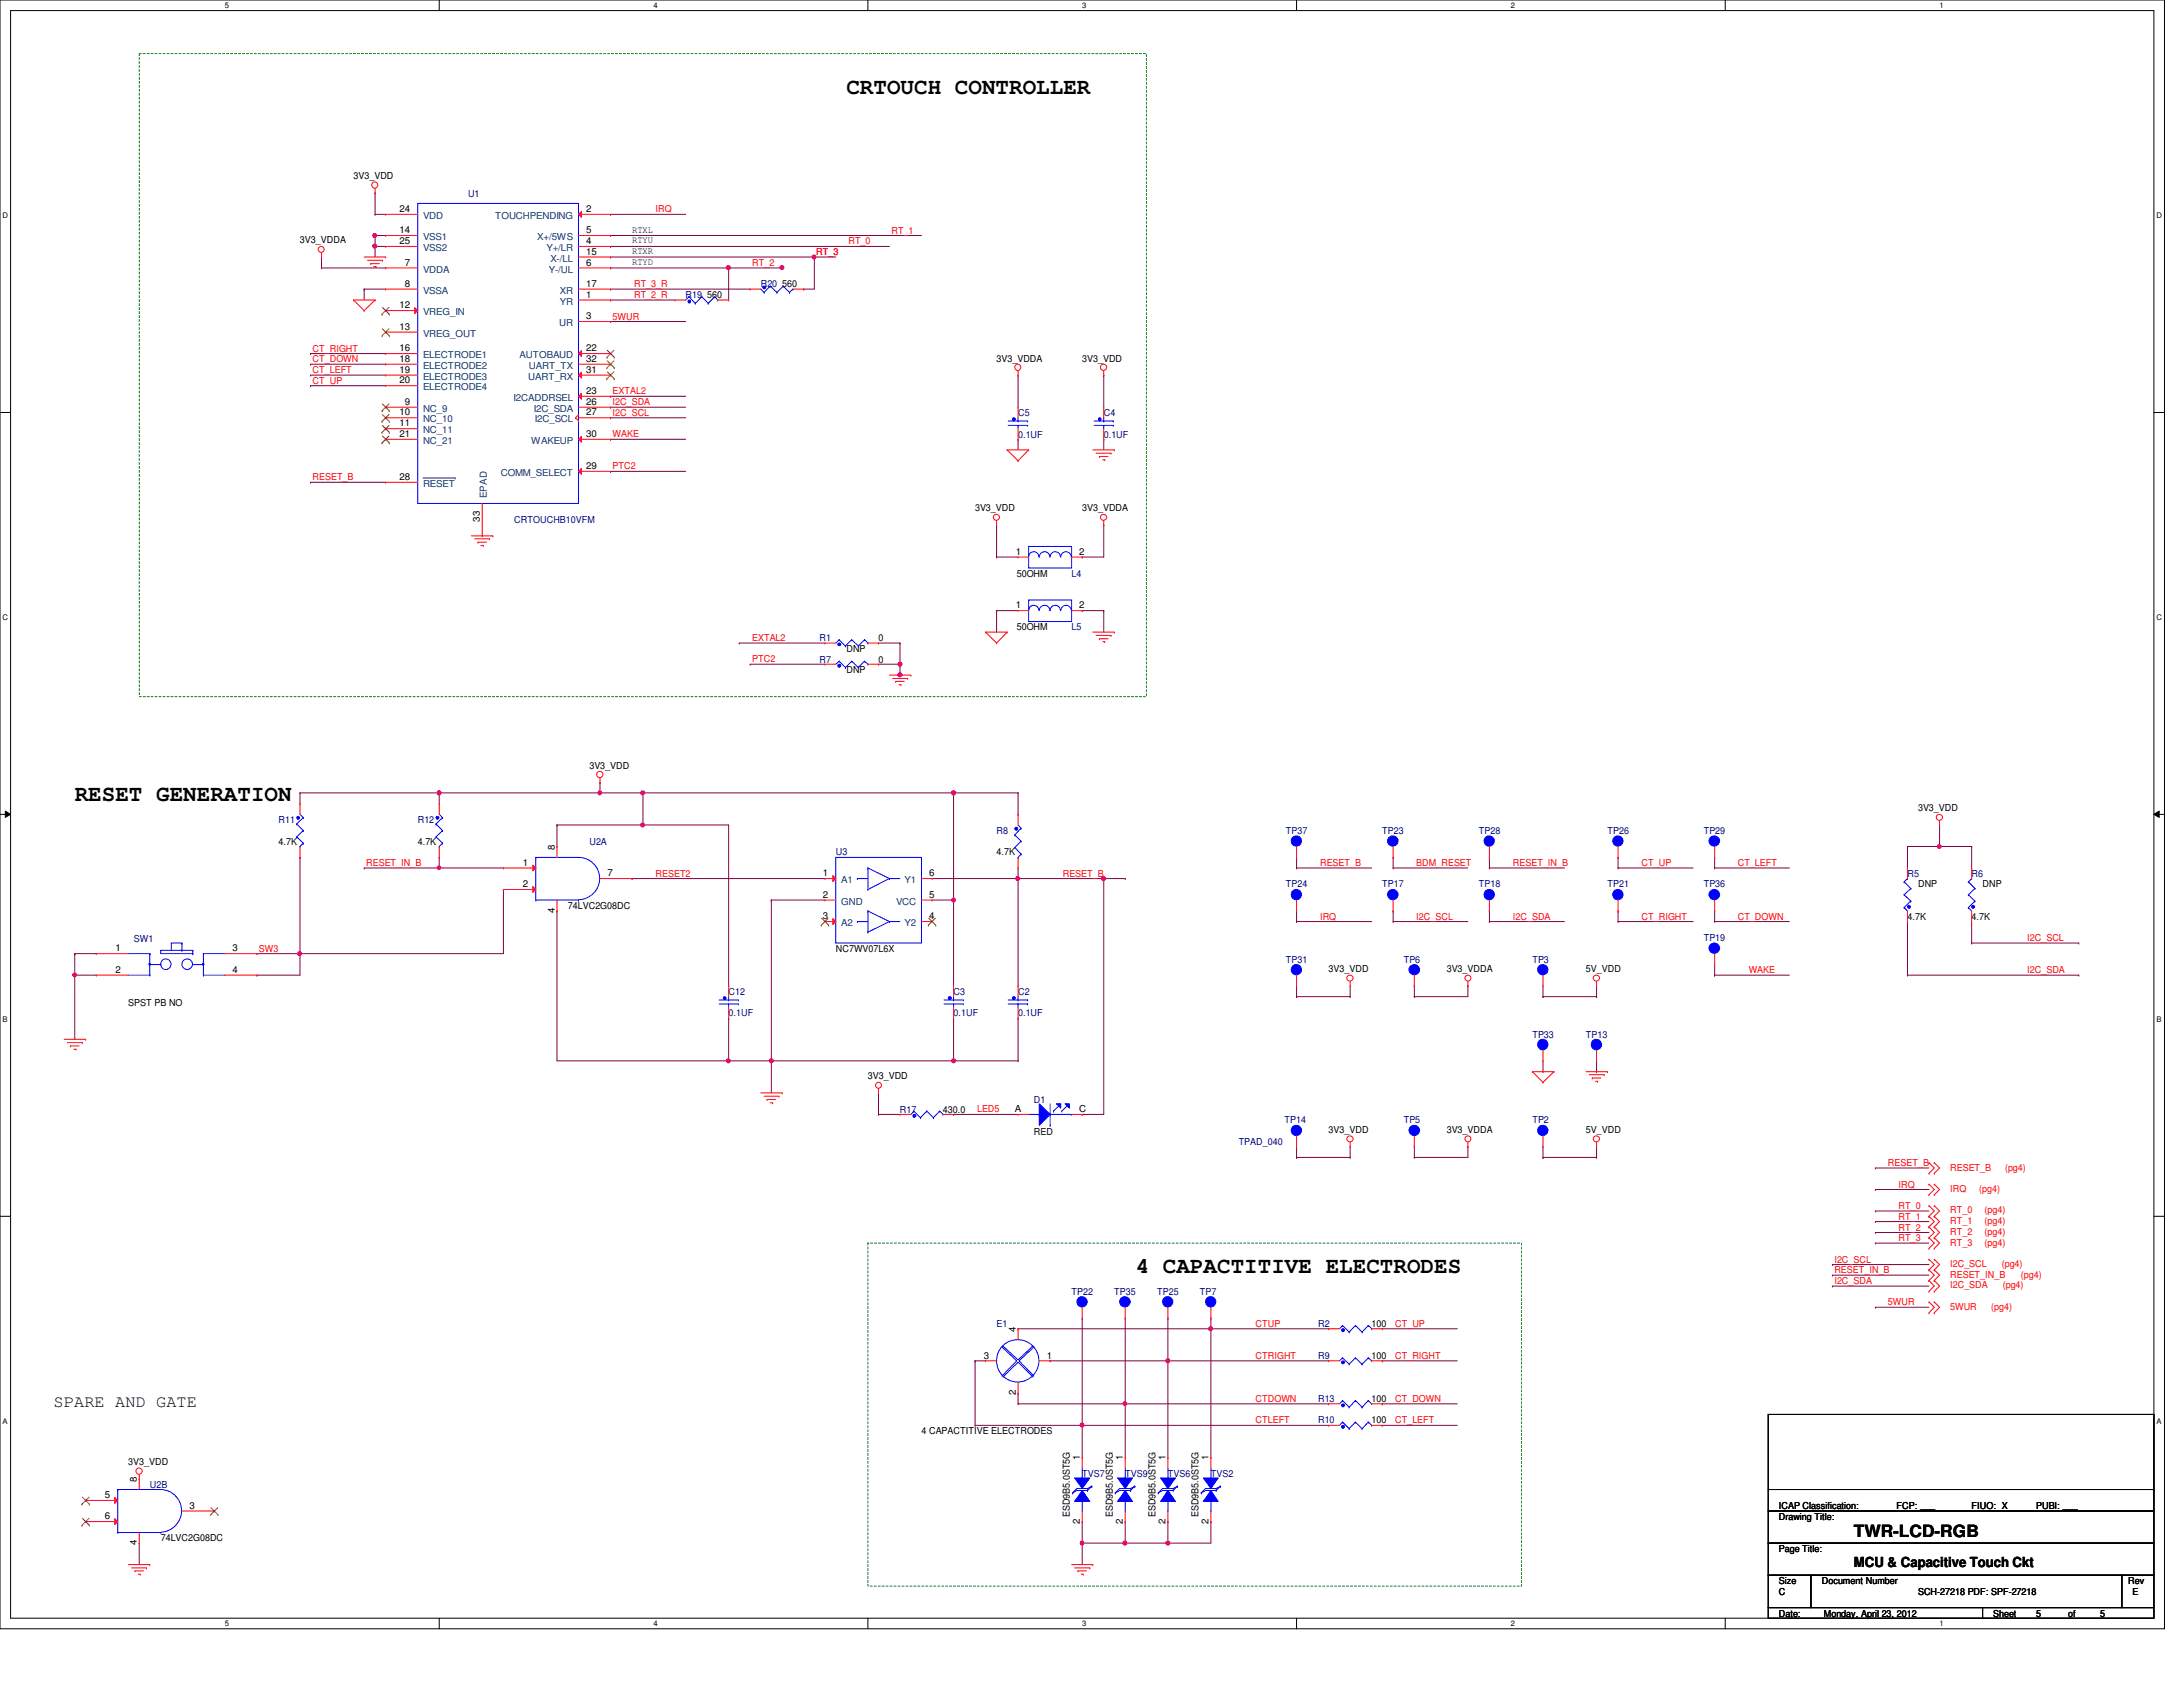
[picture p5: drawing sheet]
<svg xmlns="http://www.w3.org/2000/svg" width="279mm" height="216mm" viewBox="0 0 279 216" stroke-linecap="round" stroke-linejoin="round" font-family="sans-serif">
<defs><g id="words">
<g font-size="2.9">
<text x="108.3" y="12">CRTOUCH CONTROLLER</text>
<text x="9.6" y="102.5">RESET GENERATION</text>
<text x="145.4" y="162.9">4 CAPACTITIVE ELECTRODES</text>
</g>
<g font-size="2.2">
<text x="6.9" y="180.1">SPARE AND GATE</text>
<text x="237.3" y="196.8">TWR-LCD-RGB</text>
</g>
<text font-size="1.8" x="237.3" y="200.5">MCU &amp; Capacitive Touch Ckt</text>
<g font-size="1.2">
<text x="45.3" y="22.9">3V3_VDD</text>
<text x="51.1" y="27.1">24</text>
<text x="51.1" y="29.8">14</text>
<text x="75" y="27.1">2</text>
<text x="75" y="29.8">5</text>
<text x="80.9" y="29.8">RTXL</text>
<text x="38.4" y="31.2">3V3_VDDA</text>
<text x="51.1" y="31.2">25</text>
<text x="51.8" y="34">7</text>
<text x="75" y="32.6">15</text>
<text x="75" y="34">6</text>
<text x="75" y="31.2">4</text>
<text x="80.9" y="31.2">RTYU</text>
<text x="80.9" y="33.9">RTYD</text>
<text x="80.9" y="32.6">RTXR</text>
<text x="51.1" y="39.5">12</text>
<text x="51.8" y="36.7">8</text>
<text x="75" y="40.9">3</text>
<text x="75" y="36.7">17</text>
<text x="75" y="38.1">1</text>
<text x="90.5" y="38.1">560</text>
<text x="100.1" y="36.8">560</text>
<text x="51.1" y="42.2">13</text>
<text x="51.1" y="45">16</text>
<text x="51.1" y="46.3">18</text>
<text x="51.1" y="47.7">19</text>
<text x="75" y="47.7">31</text>
<text x="75" y="46.3">32</text>
<text x="75" y="45">22</text>
<text x="127.6" y="46.3">3V3_VDDA</text>
<text x="138.5" y="46.3">3V3_VDD</text>
<text x="51.1" y="53.2">10</text>
<text x="51.1" y="49.1">20</text>
<text x="51.8" y="51.8">9</text>
<text x="75" y="50.4">23</text>
<text x="75" y="53.2">27</text>
<text x="75" y="51.8">26</text>
<text x="51.1" y="54.6">11</text>
<text x="51.1" y="55.9">21</text>
<text x="75" y="55.9">30</text>
<text x="51.1" y="61.4">28</text>
<text x="75" y="60">29</text>
<text x="124.8" y="65.4">3V3_VDD</text>
<text x="138.5" y="65.4">3V3_VDDA</text>
<text x="61.4" y="66.8" transform="rotate(-90 61.4 66.8)">33</text>
<text x="130" y="71">1</text>
<text x="138.1" y="71">2</text>
<text x="130" y="77.9">1</text>
<text x="130.1" y="73.8">50OHM</text>
<text x="138.1" y="77.9">2</text>
<text x="108.3" y="83.4">DNP</text>
<text x="112.4" y="82">0</text>
<text x="130.1" y="80.7">50OHM</text>
<text x="108.3" y="86.1">DNP</text>
<text x="112.4" y="84.8">0</text>
<text x="75.4" y="98.4">3V3_VDD</text>
<text x="245.5" y="103.8">3V3_VDD</text>
<text x="35.6" y="108.1">4.7K</text>
<text x="53.5" y="108.1">4.7K</text>
<text x="66.9" y="110.8">1</text>
<text x="66.9" y="113.5">2</text>
<text x="71" y="108.8" transform="rotate(-90 71 108.8)">8</text>
<text x="77.8" y="112.1">7</text>
<text x="105.3" y="112.1">1</text>
<text x="118.9" y="112.1">6</text>
<text x="127.6" y="109.5">4.7K</text>
<text x="245.5" y="113.6">DNP</text>
<text x="253.7" y="113.6">DNP</text>
<text x="71" y="116.8" transform="rotate(-90 71 116.8)">4</text>
<text x="72.7" y="116.3">74LVC2G08DC</text>
<text x="105.3" y="117.6">3</text>
<text x="105.3" y="114.9">2</text>
<text x="118.9" y="114.9">5</text>
<text x="118.9" y="117.6">4</text>
<text x="244.1" y="117.7">4.7K</text>
<text x="252.3" y="117.7">4.7K</text>
<text x="14.8" y="121.8">1</text>
<text x="14.8" y="124.5">2</text>
<text x="29.8" y="121.8">3</text>
<text x="29.8" y="124.5">4</text>
<text x="107" y="121.8">NC7WV07L6X</text>
<text x="170.1" y="124.4">3V3_VDD</text>
<text x="185.2" y="124.4">3V3_VDDA</text>
<text x="203" y="124.4">5V_VDD</text>
<text x="16.4" y="128.7">SPST PB NO</text>
<text x="111.1" y="138.1">3V3_VDD</text>
<text x="120.7" y="142.4">430.0</text>
<text x="129.9" y="142.3">A</text>
<text x="138.1" y="142.3">C</text>
<text x="132.3" y="145.3">RED</text>
<text x="170.1" y="145">3V3_VDD</text>
<text x="185.2" y="145">3V3_VDDA</text>
<text x="203" y="145">5V_VDD</text>
<text x="125.9" y="173.9">3</text>
<text x="130" y="170.5" transform="rotate(-90 130 170.5)">4</text>
<text x="134" y="173.9">1</text>
<text x="175.6" y="169.8">100</text>
<text x="175.6" y="173.9">100</text>
<text x="130" y="178.6" transform="rotate(-90 130 178.6)">2</text>
<text x="175.6" y="179.5">100</text>
<text x="117.9" y="183.6">4 CAPACTITIVE ELECTRODES</text>
<text x="175.6" y="182.2">100</text>
<text x="13.4" y="191.7">5</text>
<text x="16.4" y="187.5">3V3_VDD</text>
<text x="17.5" y="189.7" transform="rotate(-90 17.5 189.7)">8</text>
<text x="138.2" y="186.9" transform="rotate(-90 138.2 186.9)">1</text>
<text x="143.7" y="186.9" transform="rotate(-90 143.7 186.9)">1</text>
<text x="149.2" y="186.9" transform="rotate(-90 149.2 186.9)">1</text>
<text x="154.7" y="186.9" transform="rotate(-90 154.7 186.9)">1</text>
<text x="13.4" y="194.4">6</text>
<text x="17.5" y="197.8" transform="rotate(-90 17.5 197.8)">4</text>
<text x="20.6" y="197.3">74LVC2G08DC</text>
<text x="24.3" y="193.1">3</text>
<text x="136.9" y="194.2" transform="rotate(-90 136.9 194.2)">ESD9B5.0ST5G</text>
<text x="138.2" y="195" transform="rotate(-90 138.2 195)">2</text>
<text x="142.4" y="194.2" transform="rotate(-90 142.4 194.2)">ESD9B5.0ST5G</text>
<text x="143.7" y="195" transform="rotate(-90 143.7 195)">2</text>
<text x="147.9" y="194.2" transform="rotate(-90 147.9 194.2)">ESD9B5.0ST5G</text>
<text x="149.2" y="195" transform="rotate(-90 149.2 195)">2</text>
<text x="153.4" y="194.2" transform="rotate(-90 153.4 194.2)">ESD9B5.0ST5G</text>
<text x="154.7" y="195" transform="rotate(-90 154.7 195)">2</text>
<text x="227.7" y="194.5">Drawing Title:</text>
<text x="227.7" y="193.2">ICAP Classification:</text>
<text x="242.7" y="193.2">FCP: ___</text>
<text x="252.3" y="193.2">FIUO: X</text>
<text x="260.6" y="193.2">PUBI: ___</text>
<text x="227.7" y="202.7">Size</text>
<text x="227.7" y="198.6">Page Title:</text>
<text x="233.2" y="202.7">Document Number</text>
<text x="272.4" y="202.7">Rev</text>
<text x="227.7" y="206.9">Date:</text>
<text x="227.7" y="204.1">C</text>
<text x="233.4" y="206.9">Monday, April 23, 2012</text>
<text x="245.5" y="204.1">SCH-27218 PDF: SPF-27218</text>
<text x="255.1" y="206.9">Sheet</text>
<text x="260.6" y="206.9">5</text>
<text x="264.7" y="206.9">of</text>
<text x="268.8" y="206.9">5</text>
<text x="272.9" y="204.1">E</text>
</g>
<g font-size="1.2" fill="#004080">
<text x="54.1" y="28">VDD</text>
<text x="63.4" y="28">TOUCHPENDING</text>
<text x="54.1" y="34.9">VDDA</text>
<text x="54.1" y="30.7">VSS1</text>
<text x="54.1" y="32.1">VSS2</text>
<text x="68.7" y="30.7">X+/5WS</text>
<text x="69.9" y="32.1">Y+/LR</text>
<text x="70.2" y="34.9">Y-/UL</text>
<text x="70.4" y="33.5">X-/LL</text>
<text x="54.1" y="40.3">VREG_IN</text>
<text x="54.1" y="37.6">VSSA</text>
<text x="71.6" y="41.7">UR</text>
<text x="71.7" y="37.6">XR</text>
<text x="71.7" y="39">YR</text>
<text x="54.1" y="43.1">VREG_OUT</text>
<text x="54.1" y="45.8">ELECTRODE1</text>
<text x="54.1" y="47.2">ELECTRODE2</text>
<text x="66.5" y="45.8">AUTOBAUD</text>
<text x="67.7" y="47.2">UART_TX</text>
<text x="54.1" y="52.7">NC_9</text>
<text x="54.1" y="48.6">ELECTRODE3</text>
<text x="54.1" y="50">ELECTRODE4</text>
<text x="65.7" y="51.3">I2CADDRSEL</text>
<text x="67.6" y="48.6">UART_RX</text>
<text x="68.3" y="52.7">I2C_SDA</text>
<text x="54.1" y="54.1">NC_10</text>
<text x="54.1" y="55.5">NC_11</text>
<text x="54.1" y="56.8">NC_21</text>
<text x="68" y="56.8">WAKEUP</text>
<text x="68.5" y="54.1">I2C_SCL</text>
<text x="54.1" y="62.3">RESET</text>
<text x="62.3" y="63.8" transform="rotate(-90 62.3 63.8)">EPAD</text>
<text x="64.1" y="60.9">COMM_SELECT</text>
<text x="107.7" y="113">A1</text>
<text x="115.8" y="113">Y1</text>
<text x="107.7" y="118.5">A2</text>
<text x="107.7" y="115.8">GND</text>
<text x="114.7" y="115.8">VCC</text>
<text x="115.8" y="118.5">Y2</text>
</g>
<g font-size="1.2" fill="#000080">
<text x="59.9" y="25.3">U1</text>
<text x="87.8" y="38.1">R19</text>
<text x="97.4" y="36.8">R20</text>
<text x="130.3" y="53.3">C5</text>
<text x="141.3" y="53.3">C4</text>
<text x="130.3" y="56">0.1UF</text>
<text x="141.3" y="56">0.1UF</text>
<text x="65.8" y="67">CRTOUCHB10VFM</text>
<text x="137.2" y="73.8">L4</text>
<text x="104.9" y="82">R1</text>
<text x="137.2" y="80.7">L5</text>
<text x="104.9" y="84.8">R7</text>
<text x="35.6" y="105.4">R11</text>
<text x="53.5" y="105.4">R12</text>
<text x="127.6" y="106.7">R8</text>
<text x="164.6" y="106.7">TP37</text>
<text x="176.9" y="106.7">TP23</text>
<text x="189.3" y="106.7">TP28</text>
<text x="205.7" y="106.7">TP26</text>
<text x="218.1" y="106.7">TP29</text>
<text x="75.4" y="108.1">U2A</text>
<text x="107" y="109.5">U3</text>
<text x="164.6" y="113.6">TP24</text>
<text x="176.9" y="113.6">TP17</text>
<text x="189.3" y="113.6">TP18</text>
<text x="205.7" y="113.6">TP21</text>
<text x="218.1" y="113.6">TP36</text>
<text x="244.1" y="112.2">R5</text>
<text x="252.3" y="112.2">R6</text>
<text x="17.1" y="120.6">SW1</text>
<text x="164.6" y="123.2">TP31</text>
<text x="179.7" y="123.2">TP6</text>
<text x="196.1" y="123.2">TP3</text>
<text x="218.1" y="120.4">TP19</text>
<text x="93.3" y="127.3">C12</text>
<text x="93.3" y="130">0.1UF</text>
<text x="122" y="127.3">C3</text>
<text x="122" y="130">0.1UF</text>
<text x="130.3" y="127.3">C2</text>
<text x="130.3" y="130">0.1UF</text>
<text x="196.1" y="132.8">TP33</text>
<text x="203" y="132.8">TP13</text>
<text x="115.2" y="142.4">R17</text>
<text x="132.3" y="141.2">D1</text>
<text x="164.4" y="143.8">TP14</text>
<text x="179.7" y="143.8">TP5</text>
<text x="196.1" y="143.8">TP2</text>
<text x="158.5" y="146.5">TPAD_040</text>
<text x="137.2" y="165.7">TP22</text>
<text x="142.6" y="165.7">TP35</text>
<text x="148.1" y="165.7">TP25</text>
<text x="153.6" y="165.7">TP7</text>
<text x="127.6" y="169.8">E1</text>
<text x="168.7" y="169.8">R2</text>
<text x="168.7" y="173.9">R9</text>
<text x="168.7" y="179.5">R13</text>
<text x="168.7" y="182.2">R10</text>
<text x="19.2" y="190.4">U2B</text>
<text x="138.5" y="189">TVS7</text>
<text x="144" y="189">TVS9</text>
<text x="149.5" y="189">TVS6</text>
<text x="155" y="189">TVS2</text>
</g>
<g font-size="1.2" fill="#f00">
<text x="83.9" y="27.2">IRQ</text>
<text x="114.1" y="29.9">RT_1</text>
<text x="96.3" y="34">RT_2</text>
<text x="104.5" y="32.6">RT_3</text>
<text x="108.6" y="31.3">RT_0</text>
<text x="78.4" y="40.9">5WUR</text>
<text x="81.2" y="38.1">RT_2_R</text>
<text x="81.2" y="36.7">RT_3_R</text>
<text x="40" y="46.4">CT_DOWN</text>
<text x="40" y="47.8">CT_LEFT</text>
<text x="40" y="45">CT_RIGHT</text>
<text x="40" y="49.1">CT_UP</text>
<text x="78.4" y="51.9">I2C_SDA</text>
<text x="78.4" y="53.2">I2C_SCL</text>
<text x="78.4" y="50.5">EXTAL2</text>
<text x="78.4" y="56">WAKE</text>
<text x="40" y="61.5">RESET_B</text>
<text x="78.4" y="60.1">PTC2</text>
<text x="96.3" y="82">EXTAL2</text>
<text x="96.3" y="84.8">PTC2</text>
<text x="46.9" y="110.8">RESET_IN_B</text>
<text x="83.9" y="112.2">RESET2</text>
<text x="136" y="112.2">RESET_B</text>
<text x="169" y="110.8">RESET_B</text>
<text x="181.3" y="110.8">BDM_RESET</text>
<text x="193.6" y="110.8">RESET_IN_B</text>
<text x="210.1" y="110.8">CT_UP</text>
<text x="222.4" y="110.8">CT_LEFT</text>
<text x="169" y="117.7">IRQ</text>
<text x="181.3" y="117.7">I2C_SCL</text>
<text x="193.6" y="117.7">I2C_SDA</text>
<text x="210.1" y="117.7">CT_RIGHT</text>
<text x="222.4" y="117.7">CT_DOWN</text>
<text x="33.1" y="121.8">SW3</text>
<text x="223.8" y="124.5">WAKE</text>
<text x="259.5" y="120.4">I2C_SCL</text>
<text x="259.5" y="124.5">I2C_SDA</text>
<text x="125.1" y="142.4">LED5</text>
<text x="241.6" y="149.2">RESET_B</text>
<text x="249.6" y="149.8">RESET_B</text>
<text x="256.6" y="149.8">(pg4)</text>
<text x="243" y="154.7">RT_0</text>
<text x="243" y="152">IRQ</text>
<text x="249.6" y="155.3">RT_0</text>
<text x="249.6" y="152.6">IRQ</text>
<text x="253.3" y="152.6">(pg4)</text>
<text x="254" y="155.3">(pg4)</text>
<text x="234.8" y="161.6">I2C_SCL</text>
<text x="243" y="156.1">RT_1</text>
<text x="243" y="157.5">RT_2</text>
<text x="243" y="158.8">RT_3</text>
<text x="249.6" y="156.7">RT_1</text>
<text x="249.6" y="158">RT_2</text>
<text x="249.6" y="159.4">RT_3</text>
<text x="254" y="156.7">(pg4)</text>
<text x="254" y="158">(pg4)</text>
<text x="254" y="159.4">(pg4)</text>
<text x="234.8" y="162.9">RESET_IN_B</text>
<text x="234.8" y="164.3">I2C_SDA</text>
<text x="241.6" y="167">5WUR</text>
<text x="249.6" y="162.1">I2C_SCL</text>
<text x="249.6" y="163.5">RESET_IN_B</text>
<text x="249.6" y="164.9">I2C_SDA</text>
<text x="249.6" y="167.6">5WUR</text>
<text x="254.8" y="167.6">(pg4)</text>
<text x="256.2" y="162.1">(pg4)</text>
<text x="256.3" y="164.9">(pg4)</text>
<text x="258.7" y="163.5">(pg4)</text>
<text x="160.7" y="169.8">CTUP</text>
<text x="160.7" y="173.9">CTRIGHT</text>
<text x="178.6" y="169.8">CT_UP</text>
<text x="178.6" y="173.9">CT_RIGHT</text>
<text x="160.7" y="179.4">CTDOWN</text>
<text x="178.6" y="179.4">CT_DOWN</text>
<text x="160.7" y="182.2">CTLEFT</text>
<text x="178.6" y="182.2">CT_LEFT</text>
</g>
<g font-size="1">
<text x="28.8" y="1">5</text>
<text x="83.7" y="1">4</text>
<text x="138.5" y="1">3</text>
<text x="193.4" y="1">2</text>
<text x="248.2" y="1">1</text>
<text x=".3" y="27.9">D</text>
<text x="276" y="27.9">D</text>
<text x=".3" y="79.4">C</text>
<text x="276" y="79.4">C</text>
<text x=".3" y="130.8">B</text>
<text x="276" y="130.8">B</text>
<text x=".3" y="182.2">A</text>
<text x="276" y="182.2">A</text>
<text x="28.8" y="208.1">5</text>
<text x="83.7" y="208.1">4</text>
<text x="138.5" y="208.1">3</text>
<text x="193.4" y="208.1">2</text>
<text x="248.2" y="208.1">1</text>
</g>
</g></defs>
<path d="M0 0h277v208.4h-277zM1.4 1.4h274.3v205.7h-274.3z" fill="none" stroke="#000" stroke-width=".13"/>
<g fill="#fff">
<path d="M28.8 .1h.5v1.1h-.5z"/>
<path d="M28.8 207.2h.5v1.1h-.5z"/>
</g>
<path d="M56.2 0v1.4M56.2 207.1v1.3" fill="none" stroke="#000" stroke-width=".13"/>
<g fill="#fff">
<path d="M83.7 .1h.5v1.1h-.5z"/>
<path d="M83.7 207.2h.5v1.1h-.5z"/>
</g>
<path d="M111.1 0v1.4M111.1 207.1v1.3" fill="none" stroke="#000" stroke-width=".13"/>
<g fill="#fff">
<path d="M138.5 .1h.6v1.1h-.6z"/>
<path d="M138.5 207.2h.6v1.1h-.6z"/>
</g>
<path d="M165.9 0v1.4M165.9 207.1v1.3" fill="none" stroke="#000" stroke-width=".13"/>
<g fill="#fff">
<path d="M193.4 .1h.5v1.1h-.5z"/>
<path d="M193.4 207.2h.5v1.1h-.5z"/>
</g>
<path d="M220.8 0v1.4M220.8 207.1v1.3" fill="none" stroke="#000" stroke-width=".13"/>
<g fill="#fff">
<path d="M248.2 .1h.6v1.1h-.6z"/>
<path d="M248.2 207.2h.6v1.1h-.6z"/>
<path d="M.3 27.1h.8v1.1h-.8z"/>
<path d="M276 27.1h.7v1.1h-.7z"/>
<path d="M.3 78.5h.8v1.1h-.8z"/>
<path d="M276 78.5h.7v1.1h-.7z"/>
</g>
<path d="M0 52.8h1.4M275.7 52.8h1.3" fill="none" stroke="#000" stroke-width=".13"/>
<g fill="#fff">
<path d="M.3 129.9h.7v1.1h-.7z"/>
<path d="M276 129.9h.6v1.1h-.6z"/>
</g>
<path d="M0 104.2h1.4M.7 103.8l.7 .4-.7 .4zM275.7 104.2l.7-.4v.8zM275.7 104.2h1.3" fill="none" stroke="#000" stroke-width=".13"/>
<path d="M.7 103.8l.7 .4-.7 .4zM275.7 104.2l.7-.4v.8z" fill="#000"/>
<g fill="#fff">
<path d="M.3 181.4h.7v1.1h-.7z"/>
<path d="M276 181.4h.6v1.1h-.6z"/>
</g>
<path d="M0 155.7h1.4M275.7 155.7h1.3" fill="none" stroke="#000" stroke-width=".13"/>
<path d="M17.8 6.9h128.9v82.3h-128.9zM111.1 159.1h83.6v43.9h-83.6z" fill="none" stroke="#008000" stroke-width=".13" stroke-dasharray=".3 .3"/>
<g fill="none" stroke="#800040" stroke-width=".13">
<path d="M130.3 56.2h.1M130.3 56.2v1.4M141.3 48h.1M141.3 56.2h.1M141.3 48v4.1M141.3 56.2v1.4M39.8 61.7h.1M39.8 61.7h9.6M127.6 78.1h.1M127.6 71.3h.1M127.6 67.2h.1M127.6 78.1h2.7"/>
<path d="M127.6 67.2v4.1M127.6 78.1v2.8M127.6 71.3h2.7M138.5 78.1h.1M138.5 71.3h.1M138.5 78.1h2.8M141.3 78.1h.1M141.3 67.2h.1M141.3 67.2v4.1h-2.8M141.3 78.1v2.8M80.9 112.4h.1M80.9 112.4h24.7"/>
<path d="M98.7 115.2h.1M98.7 115.2h6.9M98.7 135.8h.1M98.7 135.8v4.1M234.5 161.8h.1M234.5 163.2h.1M234.5 164.6h.1M234.5 161.8h12.4M234.5 163.2h12.4M234.5 164.6h12.4"/>
</g>
<circle cx="98.7" cy="135.8" r=".26" fill="#f0f"/>
<circle cx="98.7" cy="135.8" r=".26" fill="none" stroke="#f0f" stroke-width=".13"/>
<path d="M122 115.2h.1M122 115.2v11M122 130.3h.1M122 130.3v5.5" fill="none" stroke="#800040" stroke-width=".13"/>
<circle cx="122" cy="135.8" r=".26" fill="#f0f"/>
<circle cx="122" cy="135.8" r=".26" fill="none" stroke="#f0f" stroke-width=".13"/>
<path d="M71.3 105.6h.1M71.3 105.6v2.7M119.3 112.4h11M119.3 115.2h2.7M122 115.2h.1M122 101.5h.1M122 101.5v13.7M130.3 112.4h.1" fill="none" stroke="#800040" stroke-width=".13"/>
<circle cx="122" cy="115.2" r=".26" fill="#f0f"/>
<circle cx="122" cy="115.2" r=".26" fill="none" stroke="#f0f" stroke-width=".13"/>
<circle cx="122" cy="101.5" r=".26" fill="#f0f"/>
<circle cx="122" cy="101.5" r=".26" fill="none" stroke="#f0f" stroke-width=".13"/>
<path d="M71.3 116.6h.1M71.3 116.6v19.2M98.7 115.2h.1M98.7 115.2v20.6h31.6M130.3 112.4h.1M130.3 112.4v13.8M130.3 112.4h11M141.3 112.4h.1M122 135.8h.1M130.3 130.3h.1M130.3 135.8h.1M130.3 130.3v5.5" fill="none" stroke="#800040" stroke-width=".13"/>
<circle cx="130.3" cy="112.4" r=".26" fill="#f0f"/>
<circle cx="130.3" cy="112.4" r=".26" fill="none" stroke="#f0f" stroke-width=".13"/>
<circle cx="141.2" cy="112.4" r=".26" fill="#f0f"/>
<circle cx="141.2" cy="112.4" r=".26" fill="none" stroke="#f0f" stroke-width=".13"/>
<path d="M32.9 122h.1M32.9 122h5.5" fill="none" stroke="#800040" stroke-width=".13"/>
<circle cx="38.4" cy="122" r=".26" fill="#f0f"/>
<circle cx="38.4" cy="122" r=".26" fill="none" stroke="#f0f" stroke-width=".13"/>
<path d="M9.6 122h.1M9.6 124.8h.1M9.6 122h2.7M9.6 124.8v8.2M32.9 124.8h.1M32.9 124.8h5.5" fill="none" stroke="#800040" stroke-width=".13"/>
<circle cx="9.6" cy="124.8" r=".25" fill="#f0f"/>
<circle cx="9.6" cy="124.8" r=".25" fill="none" stroke="#f0f" stroke-width=".13"/>
<path d="M56.2 109.7h.1M56.2 109.7v1.4M9.6 124.8h.1M9.6 122h.1M9.6 124.8h2.7M9.6 122v2.8M38.4 122h.1M38.4 122v2.8M38.4 122h26" fill="none" stroke="#800040" stroke-width=".13"/>
<path d="M56 110.9h.4v.1v.2l-.2 .1-.2-.1z" fill-rule="evenodd" fill="#f0f"/>
<path d="M56 110.9h.4v.1v.2l-.2 .1-.2-.1z" fill="none" stroke="#f0f" stroke-width=".13"/>
<path d="M46.6 111.1h.1M46.6 111.1h9.6M56.2 101.5h.1M56.2 101.5v1.4" fill="none" stroke="#800040" stroke-width=".13"/>
<path d="M56 101.3l.2-.1 .2 .1v.3l-.2 .1-.2-.1z" fill-rule="evenodd" fill="#f0f"/>
<path d="M56 101.3l.2-.1 .2 .1v.3l-.2 .1-.2-.1z" fill="none" stroke="#f0f" stroke-width=".13"/>
<path d="M38.4 109.7h.1M38.4 101.5h.1M38.4 101.5v1.4M38.4 109.7v12.3M38.4 101.5h17.8M56.2 101.5h.1M76.8 100.1h.1M76.8 100.1v1.4M93.3 130.3h.1M93.3 130.3v5.5" fill="none" stroke="#800040" stroke-width=".13"/>
<circle cx="93.2" cy="135.8" r=".26" fill="#f0f"/>
<circle cx="93.2" cy="135.8" r=".26" fill="none" stroke="#f0f" stroke-width=".13"/>
<path d="M82.3 105.6h.1M82.3 101.5h.1M82.3 105.6h11v20.6M82.3 101.5v4.1M93.3 126.2h.1M93.3 135.8h5.4M98.7 135.8h.1" fill="none" stroke="#800040" stroke-width=".13"/>
<circle cx="82.3" cy="105.6" r=".26" fill="#f0f"/>
<circle cx="82.3" cy="105.6" r=".26" fill="none" stroke="#f0f" stroke-width=".13"/>
<circle cx="82.3" cy="101.5" r=".26" fill="#f0f"/>
<circle cx="82.3" cy="101.5" r=".26" fill="none" stroke="#f0f" stroke-width=".13"/>
<g fill="none" stroke="#800040" stroke-width=".13">
<path d="M78.1 31.5h.1M78.1 30.1h.1M78.1 31.5h35.7M78.1 30.1h39.8M39.8 49.4h.1M39.8 46.6h.1M39.8 48h.1M39.8 45.3h.1M39.8 49.4h9.6M39.8 46.6h9.6M39.8 48h9.6M39.8 45.3h9.6"/>
<path d="M78.1 41.1h.1M78.1 52.1h.1M78.1 53.5h.1M78.1 41.1h9.7M78.1 52.1h9.7M78.1 53.5h9.7M130.3 48h.1M130.3 48v4.1M94.6 82.3h.1M94.6 82.3h11M112.4 82.3h.1M112.4 82.3h2.8"/>
<path d="M115.2 85h.1M115.2 85v1.4M122 101.5h8.3M130.3 104.2h.1M130.3 101.5h.1M130.3 112.4h.1M130.3 101.5v2.7M130.3 111.1v1.3M165.9 111.1h.1M165.9 109.7h.1M165.9 117.9h.1M165.9 116.6h.1"/>
<path d="M165.9 111.1h9.7M165.9 109.7v1.4M165.9 116.6v1.3M165.9 117.9h9.7M178.3 111.1h.1M178.3 109.7h.1M178.3 117.9h.1M178.3 116.6h.1M178.3 111.1h9.6M178.3 109.7v1.4M178.3 116.6v1.3M178.3 117.9h9.6"/>
<path d="M190.6 111.1h.1M190.6 109.7h.1M190.6 117.9h.1M190.6 116.6h.1M190.6 111.1h9.6M190.6 109.7v1.4M190.6 116.6v1.3M190.6 117.9h9.6M207.1 111.1h.1M207.1 109.7h.1M207.1 117.9h.1M207.1 116.6h.1"/>
<path d="M207.1 111.1h9.6M207.1 117.9h9.6M207.1 109.7v1.4M207.1 116.6v1.3M219.5 111.1h.1M219.5 109.7h.1M219.5 117.9h.1M219.5 116.6h.1M219.5 111.1h9.5M219.5 117.9h9.5M219.5 109.7v1.4M219.5 116.6v1.3"/>
<path d="M165.9 127.6h.1M165.9 126.2v1.4M165.9 127.6h6.9M172.8 127.6h.1M172.8 126.2v1.4M197.5 127.6h.1M197.5 137.2h.1M197.5 126.2v1.4M197.5 135.8v1.4M197.5 127.6h6.8M204.3 127.6h.1M204.3 137.2h.1"/>
<path d="M204.3 126.2v1.4M204.3 135.8v1.4M181 146.7h.1M181 148.1h.1M181 146.7v1.4M187.9 146.7h.1M187.9 146.7v1.4h-6.9M240 155h.1M240 156.3h.1M240 157.7h.1M240 159.1h.1M240 152.2h.1"/>
<path d="M240 149.5h.1M240 155h6.9M240 156.3h6.9M240 157.7h6.9M240 159.1h6.9M240 152.2h6.9M240 149.5h6.9"/>
</g>
<circle cx="115.2" cy="86.4" r=".26" fill="#f0f"/>
<circle cx="115.2" cy="86.4" r=".26" fill="none" stroke="#f0f" stroke-width=".13"/>
<circle cx="115.2" cy="85" r=".26" fill="#f0f"/>
<circle cx="115.2" cy="85" r=".26" fill="none" stroke="#f0f" stroke-width=".13"/>
<path d="M78.1 50.7h.1M78.1 50.7h9.7M244.1 108.3h.1M244.1 108.3v2.8M244.1 108.3h4.1M248.2 108.3h.1" fill="none" stroke="#800040" stroke-width=".13"/>
<path d="M248 108.1h.2l.2 .1v.3l-.2 .1-.2-.1z" fill-rule="evenodd" fill="#f0f"/>
<path d="M248 108.1h.2l.2 .1v.3l-.2 .1-.2-.1z" fill="none" stroke="#f0f" stroke-width=".13"/>
<g fill="none" stroke="#800040" stroke-width=".13">
<path d="M244.1 117.9v6.9M248.2 105.6h.1M248.2 105.6v2.7h4.1M252.3 111.1h.1M252.3 108.3h.1M252.3 108.3v2.8M252.3 117.9v2.8M244.1 124.8h.1M244.1 124.8h22M252.3 120.7h.1M252.3 120.7h13.8M266.1 120.7h.1"/>
<path d="M266.1 124.8h.1M155 170.1h.1M155 170.1h15.1"/>
</g>
<circle cx="154.9" cy="170.1" r=".26" fill="#f0f"/>
<circle cx="154.9" cy="170.1" r=".26" fill="none" stroke="#f0f" stroke-width=".13"/>
<path d="M149.5 174.2h.1M149.5 174.2h20.6M176.9 170.1h.1M176.9 170.1h9.6" fill="none" stroke="#800040" stroke-width=".13"/>
<circle cx="149.5" cy="174.2" r=".26" fill="#f0f"/>
<circle cx="149.5" cy="174.2" r=".26" fill="none" stroke="#f0f" stroke-width=".13"/>
<path d="M130.3 178.3h.1M130.3 178.3v1.4M144 179.7h.1M144 179.7h26.1M176.9 174.2h.1M176.9 179.7h.1M176.9 174.2h9.6M176.9 179.7h9.6" fill="none" stroke="#800040" stroke-width=".13"/>
<circle cx="144" cy="179.6" r=".25" fill="#f0f"/>
<circle cx="144" cy="179.6" r=".25" fill="none" stroke="#f0f" stroke-width=".13"/>
<path d="M124.8 174.2h.1M124.8 174.2v8.2M138.5 182.4h.1M138.5 182.4h31.6M176.9 182.4h.1M176.9 182.4h9.6" fill="none" stroke="#800040" stroke-width=".13"/>
<path d="M138.3 182.2l.2-.1 .2 .1-.1 .3-.1 .1-.2-.1z" fill-rule="evenodd" fill="#f0f"/>
<path d="M138.3 182.2l.2-.1 .2 .1-.1 .3-.1 .1-.2-.1z" fill="none" stroke="#f0f" stroke-width=".13"/>
<path d="M124.8 174.2h.1M124.8 174.2h1.4M138.5 197.5h.1M138.5 197.5h5.5" fill="none" stroke="#800040" stroke-width=".13"/>
<path d="M138.3 197.3l.2-.1 .2 .1-.1 .4h-.1h-.2z" fill-rule="evenodd" fill="#f0f"/>
<path d="M138.3 197.3l.2-.1 .2 .1-.1 .4h-.1h-.2z" fill="none" stroke="#f0f" stroke-width=".13"/>
<path d="M138.5 197.5h.1M138.5 197.5v2.7M149.5 194.7h.1M149.5 197.5h.1M149.5 194.7v2.8M155 194.7h.1M155 194.7v2.8h-5.5" fill="none" stroke="#800040" stroke-width=".13"/>
<circle cx="149.5" cy="197.5" r=".26" fill="#f0f"/>
<circle cx="149.5" cy="197.5" r=".26" fill="none" stroke="#f0f" stroke-width=".13"/>
<path d="M144 194.7h.1M144 197.5h.1M144 194.7v2.8M144 197.5h5.5" fill="none" stroke="#800040" stroke-width=".13"/>
<circle cx="144" cy="197.5" r=".26" fill="#f0f"/>
<circle cx="144" cy="197.5" r=".26" fill="none" stroke="#f0f" stroke-width=".13"/>
<g fill="none" stroke="#800040" stroke-width=".13">
<path d="M78.1 27.4h.1M78.1 38.4h.1M78.1 27.4h9.7M78.1 38.4h8.3M93.3 34.3h.1M93.3 34.3h6.8M78.1 56.2h.1M78.1 56.2h9.7M78.1 60.3h.1M78.1 60.3h9.7M96 85h.1M96 85h9.6"/>
<path d="M112.4 85h.1M115.2 82.3h.1M115.2 82.3v2.7h-2.8M141.3 112.4h.1M141.3 112.4v30.2h-2.8M141.3 112.4h2.7M144 112.4h.1M112.4 139.9h.1M112.4 139.9v2.7M181 126.2h.1M181 127.6h.1M181 126.2v1.4"/>
<path d="M187.9 126.2h.1M187.9 126.2v1.4h-6.9M219.5 124.8h.1M219.5 124.8h9.5M219.5 123.4v1.4M112.4 142.6h.1M112.4 142.6h2.8M122 142.6h.1M122 142.6h8.3M138.5 142.6h.1M165.9 148.1h.1M165.9 146.7v1.4"/>
<path d="M165.9 148.1h6.9M172.8 148.1h.1M172.8 146.7v1.4M197.5 148.1h.1M197.5 146.7v1.4M197.5 148.1h6.8M204.3 148.1h.1M204.3 146.7v1.4M130.3 179.7h.1M130.3 170.1h.1M130.3 179.7h13.7M130.3 170.1h24.7"/>
<path d="M134.4 174.2h.1M134.4 174.2h15.1M138.5 168.7h.1M138.5 168.7v17.8M144 179.7h.1M144 168.7h.1M144 168.7v17.8M149.5 174.2h.1M149.5 168.7h.1M149.5 168.7v17.8M155 170.1h.1M155 168.7h.1"/>
<path d="M155 168.7v17.8M240 167.3h.1M240 167.3h6.9M124.8 182.4h.1M124.8 182.4h13.7M138.5 194.7h.1M138.5 182.4h.1M138.5 194.7v2.8"/>
</g>
<circle cx="100.1" cy="34.2" r=".26" fill="#f0f"/>
<circle cx="100.1" cy="34.2" r=".26" fill="none" stroke="#f0f" stroke-width=".13"/>
<circle cx="93.2" cy="34.2" r=".26" fill="#f0f"/>
<circle cx="93.2" cy="34.2" r=".26" fill="none" stroke="#f0f" stroke-width=".13"/>
<path d="M78.1 37h.1M78.1 37h17.9M56.2 101.5h20.6M76.8 101.5h.1" fill="none" stroke="#800040" stroke-width=".13"/>
<path d="M56 101.3l.2-.1 .2 .1v.3l-.2 .1-.2-.1z" fill-rule="evenodd" fill="#f0f"/>
<path d="M56 101.3l.2-.1 .2 .1v.3l-.2 .1-.2-.1z" fill="none" stroke="#f0f" stroke-width=".13"/>
<path d="M76.6 101.3l.2-.1 .2 .1-.1 .3-.1 .1-.2-.1z" fill-rule="evenodd" fill="#f0f"/>
<path d="M76.6 101.3l.2-.1 .2 .1-.1 .3-.1 .1-.2-.1z" fill="none" stroke="#f0f" stroke-width=".13"/>
<path d="M82.3 101.5h39.7M122 101.5h.1" fill="none" stroke="#800040" stroke-width=".13"/>
<circle cx="122" cy="101.5" r=".26" fill="#f0f"/>
<circle cx="122" cy="101.5" r=".26" fill="none" stroke="#f0f" stroke-width=".13"/>
<path d="M104.2 32.9h.1M104.2 32.9h2.8M56.2 111.1h.1M56.2 111.1h8.2M64.4 113.8h.1M64.4 113.8v8.2M71.3 105.6h.1M71.3 105.6h11M76.8 101.5h5.5M82.3 101.5h.1M71.3 135.8h22M93.3 135.8h.1" fill="none" stroke="#800040" stroke-width=".13"/>
<path d="M104 32.7l.2-.1 .2 .2v.3h-.2h-.2z" fill-rule="evenodd" fill="#f0f"/>
<path d="M104 32.7l.2-.1 .2 .2v.3h-.2h-.2z" fill="none" stroke="#f0f" stroke-width=".13"/>
<g fill="none" stroke="#800040" stroke-width=".13">
<path d="M41.1 32.9h.1M41.1 34.3h.1M41.1 32.9v1.4M41.1 34.3h8.3M48 27.4h.1M48 24.7h.1M48 31.5h.1M48 27.4h1.4M48 24.7v2.7M48 31.5v1.4M93.3 34.3h.1M93.3 34.3v4.1"/>
<path d="M102.9 37h.1M104.2 32.9h.1M104.2 32.9v4.1h-1.3"/>
</g>
<circle cx="48" cy="31.5" r=".26" fill="#f0f"/>
<circle cx="48" cy="31.5" r=".26" fill="none" stroke="#f0f" stroke-width=".13"/>
<path d="M46.6 37h.1M46.6 37v1.4M46.6 37h2.8M48 31.5h.1M48 30.1h.1M48 31.5h1.4M48 30.1h1.4M48 30.1v1.4M78.1 34.3h.1M78.1 32.9h.1M78.1 34.3h15.2M78.1 32.9h26.1" fill="none" stroke="#800040" stroke-width=".13"/>
<circle cx="48" cy="30.1" r=".26" fill="#f0f"/>
<circle cx="48" cy="30.1" r=".26" fill="none" stroke="#f0f" stroke-width=".13"/>
<path d="M17.8 197.5h.1M17.8 197.5v2.7" fill="none" stroke="#800040" stroke-width=".13"/>
<g fill="none" stroke="#f00" stroke-width=".13">
<path d="M41.1 32.9h.1M41.1 32.3v.6M45.3 38.4h.1M45.3 38.4h2.7M45.3 38.4l1.3 1.4M46.6 39.8h.1M46.6 32.9h2.8M47 33.3h1.9M47.5 33.7h.1M47.5 33.7h1.1M47.8 34.1h.3M48 24.7h.1"/>
<path d="M48 38.4h.1M48 24.1v.6M48 38.4l-1.4 1.4M48.1 34.1h.1M48.9 33.3h.1M49.4 32.9h.1M128.9 57.6h.1M128.9 57.6h2.8M128.9 57.6l1.4 1.4M130.3 59h.1M130.3 48h.1M130.3 47.5v.5"/>
<path d="M131.7 57.6h.1M131.7 57.6l-1.4 1.4M139.9 57.6h2.7M140.3 58h1.9M140.7 58.4h.1M140.7 58.4h1.1M141.1 58.8h.3M141.3 48h.1M141.3 47.5v.5M141.4 58.8h.1M142.2 58h.1M142.6 57.6h.1"/>
<path d="M60.3 68.6h2.8M60.7 69h2M61.2 69.4h.1M61.2 69.4h1.1M61.6 69.8h.2M61.8 69.8h.1M62.7 69h.1M63.1 68.6h.1M127.6 67.2h.1M127.6 66.6v.6M141.3 67.2h.1M141.3 66.6v.6"/>
<path d="M76.8 99.6v.5M113.8 86.4h2.8M114.3 86.8h1.9M114.6 87.2h.1M114.6 87.2h1.1M115.1 87.6h.2M115.3 87.6h.1M116.2 86.8h.1M116.6 86.4h.1M126.2 80.9h.1M126.2 80.9h2.7M126.2 80.9l1.4 1.4"/>
<path d="M127.6 82.3h.1M128.9 80.9h.1M128.9 80.9l-1.3 1.4M139.9 80.9h2.7M140.3 81.3h1.9M140.7 81.7h.1M140.7 81.7h1.1M141.1 82.1h.3M141.4 82.1h.1M142.2 81.3h.1M142.6 80.9h.1M76.8 100.1h.1"/>
<path d="M248.2 105.6h.1M248.2 105v.6M8.2 133h2.8M8.6 133.4h1.9M9 133.9h.1M9 133.9h1.1M9.4 134.3h.3M9.7 134.3h.1M10.5 133.4h.1M11 133h.1M97.4 139.9h2.7M100.1 139.9h.1"/>
<path d="M112.4 139.9h.1M112.4 139.3v.6M172.8 126.2h.1M172.8 125.6v.6M187.9 126.2h.1M187.9 125.6v.6M196.1 137.2h.1M196.1 137.2h2.8M196.1 137.2l1.4 1.3M197.5 138.5h.1M198.9 137.2h.1M198.9 137.2l-1.4 1.3"/>
<path d="M203 137.2h2.7M203.4 137.5h1.9M203.8 138h.1M203.8 138h1.1M204.2 138.4h.3M204.3 126.2h.1M204.3 125.6v.6M204.5 138.4h.1M205.3 137.5h.1M205.7 137.2h.1M97.8 140.3h1.9M98.2 140.7h.1"/>
<path d="M98.2 140.7h1.1M98.6 141.1h.3M98.9 141.1h.1M99.7 140.3h.1M172.8 146.7h.1M172.8 146.2v.5M187.9 146.7h.1M187.9 146.2v.5M204.3 146.7h.1M204.3 146.2v.5M246.9 155.7h.1M246.9 154.3h.1"/>
<path d="M246.9 157h.1M246.9 158.4h.1M246.9 159.8h.1M246.9 152.9h.1M246.9 151.6h.1M246.9 150.2h.1M246.9 148.8h.1M246.9 154.3l.7 .7-.7 .7M246.9 155.7l.7 .6-.7 .7M246.9 157l.7 .7-.7 .7M246.9 158.4l.7 .7-.7 .7M246.9 151.6l.7 .6-.7 .7"/>
<path d="M246.9 148.8l.7 .7-.7 .7M247.6 155.7h.1M247.6 154.3h.1M247.6 157h.1M247.6 158.4h.1M247.6 159.8h.1M247.6 152.9h.1M247.6 151.6h.1M247.6 150.2h.1M247.6 148.8h.1M247.6 154.3l.6 .7-.6 .7M247.6 155.7l.6 .6-.6 .7"/>
<path d="M247.6 157l.6 .7-.6 .7M247.6 158.4l.6 .7-.6 .7M247.6 151.6l.6 .6-.6 .7M247.6 148.8l.6 .7-.6 .7M246.9 162.5h.1M246.9 161.2h.1M246.9 163.9h.1M246.9 165.3h.1M246.9 168h.1M246.9 166.6h.1M246.9 161.2l.7 .6-.7 .7M246.9 162.5l.7 .7-.7 .7"/>
<path d="M246.9 163.9l.7 .7-.7 .7M246.9 166.6l.7 .7-.7 .7M247.6 162.5h.1M247.6 161.2h.1M247.6 163.9h.1M247.6 165.3h.1M247.6 168h.1M247.6 166.6h.1M247.6 161.2l.6 .6-.6 .7M247.6 162.5l.6 .7-.6 .7M247.6 163.9l.6 .7-.6 .7M247.6 166.6l.6 .7-.6 .7"/>
<path d="M17.8 189.3h.1M17.8 188.7v.6M16.4 200.2h2.8M16.8 200.7h2M17.3 201h.1M17.3 201h1.1M17.7 201.5h.2M17.9 201.5h.1M18.8 200.7h.1M19.2 200.2h.1M137.2 200.2h2.7M137.5 200.7h2"/>
<path d="M138 201h.1M138 201h1.1M138.4 201.5h.2M138.6 201.5h.1M139.5 200.7h.1M139.9 200.2h.1"/>
<circle cx="41.1" cy="31.9" r=".38"/>
<circle cx="48" cy="23.7" r=".39"/>
<circle cx="130.3" cy="47" r=".39"/>
<circle cx="141.2" cy="47" r=".4"/>
<circle cx="127.5" cy="66.2" r=".39"/>
<circle cx="141.3" cy="66.2" r=".39"/>
<circle cx="76.8" cy="99.1" r=".4"/>
<circle cx="248.2" cy="104.6" r=".39"/>
<circle cx="112.4" cy="138.9" r=".38"/>
<circle cx="172.8" cy="125.2" r=".39"/>
<circle cx="187.9" cy="125.2" r=".38"/>
<circle cx="204.3" cy="125.2" r=".39"/>
<circle cx="172.8" cy="145.7" r=".39"/>
<circle cx="187.9" cy="145.7" r=".38"/>
<circle cx="204.3" cy="145.7" r=".39"/>
<circle cx="17.8" cy="188.3" r=".4"/>
</g>
<path d="M226.3 193.4h49.4v4.1h-49.4zM226.3 197.5h49.4v4.1h-49.4zM226.3 181h49.4v12.4h-49.4zM226.3 190.6h49.4M275.7 190.6h.1M226.3 201.6h5.5v4.1h-5.5zM226.3 205.7h27.4v1.4h-27.4zM231.8 201.6h39.8v4.1h-39.8zM253.7 205.7h22v1.4h-22zM271.6 201.6h4.1v4.1h-4.1z" fill="none" stroke="#000" stroke-width=".13"/>
<g fill="none" stroke="#00f" stroke-width=".13">
<path d="M16.4 122h2.8M16.4 124.8h2.8M19.2 122h.1M19.2 124.8h.1M19.2 122v2.8M19.2 123.4h1.4M20.6 123.4h.1M20.6 121.6h.1M20.6 121.6v.4h4.1M20.6 121.6h4.1M21.9 120.7h.1M21.9 120.7v.9"/>
<path d="M21.9 120.7h1.4M23.3 120.7h.1M23.3 121.6h.1M23.3 120.7v.9M24.7 122h.1M24.7 121.6h.1M24.7 123.4h1.3M24.7 121.6v.4M26 122h.1M26 124.8h.1M26 123.4h.1M26 122h2.8"/>
<path d="M26 124.8h2.8M26 122v2.8"/>
<circle cx="21.2" cy="123.4" r=".67"/>
<circle cx="24" cy="123.4" r=".68"/>
</g>
<path d="M19.1 123.3l.2 .1-.2 .1z" fill-rule="evenodd" fill="#00f"/>
<path d="M19.1 123.3l.2 .1-.2 .1z" fill="none" stroke="#00f" stroke-width=".13"/>
<path d="M25.9 123.3l.2 .1-.1 .1z" fill-rule="evenodd" fill="#00f"/>
<path d="M25.9 123.3l.2 .1-.1 .1z" fill="none" stroke="#00f" stroke-width=".13"/>
<path d="M12.3 122h.1M12.3 124.8h.1M12.3 122h4.1M12.3 124.8h4.1M28.8 122h4.1M28.8 124.8h4.1M32.9 122h.1M32.9 124.8h.1" fill="none" stroke="#f00" stroke-width=".13"/>
<circle cx="165.9" cy="107.6" r=".66" fill="#00f"/>
<circle cx="165.9" cy="107.6" r=".66" fill="none" stroke="#00f" stroke-width=".13"/>
<path d="M165.9 109.7h.1M165.9 108.3v1.4" fill="none" stroke="#f00" stroke-width=".13"/>
<circle cx="197.5" cy="144.7" r=".66" fill="#00f"/>
<g fill="none" stroke="#00f" stroke-width=".13">
<path d="M131.7 69.9h5.5v2.8h-5.5zM131.7 71.3a.66 .66 0 0 1 .6-.7 .66 .66 0 0 1 .7 .7M133 71.3a.68 .68 0 0 1 .7-.7 .68 .68 0 0 1 .7 .7M134.4 71.3a.66 .66 0 0 1 .7-.7 .66 .66 0 0 1 .6 .7M135.8 71.3a.68 .68 0 0 1 .6-.7 .68 .68 0 0 1 .7 .7M117 142.2h.1M117 142.2l-.4 .4M117 142.2l.8 .8M117.8 143h.1M118.6 142.2h.1M118.6 142.2l-.8 .8M118.6 142.2l.9 .8"/>
<path d="M119.5 143h.1M120.3 142.2h.1M120.3 142.2l-.8 .8M120.3 142.2l.4 .4M120.7 142.6h.1"/>
<circle cx="197.5" cy="144.7" r=".66"/>
</g>
<path d="M130.3 71.3h.1M130.3 71.3h1.4M137.2 71.3h1.3M138.5 71.3h.1M197.5 146.7h.1M197.5 145.4v1.3" fill="none" stroke="#f00" stroke-width=".13"/>
<path d="M116.9 142.7h.3v.2l-.2 .1-.1-.1z" fill-rule="evenodd" fill="#00f"/>
<path d="M116.9 142.7h.3v.2l-.2 .1-.1-.1z" fill="none" stroke="#00f" stroke-width=".13"/>
<path d="M115.2 142.6h.1M115.2 142.6h1.4M120.7 142.6h1.3M122 142.6h.1" fill="none" stroke="#f00" stroke-width=".13"/>
<circle cx="219.4" cy="114.5" r=".67" fill="#00f"/>
<g fill="none" stroke="#00f" stroke-width=".13">
<path d="M120.8 128.5h2.5M120.8 128h2.5M122 128.5h.1M122 128.5v.4M123.3 128.5h.1M123.3 128h.1"/>
<circle cx="219.4" cy="114.5" r=".67"/>
</g>
<path d="M219.5 116.6h.1M219.5 115.2v1.4" fill="none" stroke="#f00" stroke-width=".13"/>
<path d="M121.4 127.6h.3v.3h-.2h-.1z" fill-rule="evenodd" fill="#00f"/>
<path d="M121.4 127.6h.3v.3h-.2h-.1zM122 128h.1M122 127.6v.4" fill="none" stroke="#00f" stroke-width=".13"/>
<path d="M122 126.2h.1M122 130.3h.1M122 126.2v1.4M122 128.9v1.4" fill="none" stroke="#f00" stroke-width=".13"/>
<circle cx="219.4" cy="121.4" r=".67" fill="#00f"/>
<g fill="none" stroke="#00f" stroke-width=".13">
<path d="M129 128.5h2.5M129 128h2.5M130.3 128.5h.1M130.3 128.5v.4M131.5 128.5h.1M131.5 128h.1"/>
<circle cx="219.4" cy="121.4" r=".67"/>
</g>
<path d="M219.5 123.4h.1M219.5 122v1.4" fill="none" stroke="#f00" stroke-width=".13"/>
<path d="M129.6 127.6h.3v.3h-.1h-.2z" fill-rule="evenodd" fill="#00f"/>
<path d="M129.6 127.6h.3v.3h-.1h-.2zM130.3 128h.1M130.3 127.6v.4" fill="none" stroke="#00f" stroke-width=".13"/>
<path d="M130.3 126.2h.1M130.3 130.3h.1M130.3 126.2v1.4M130.3 128.9v1.4" fill="none" stroke="#f00" stroke-width=".13"/>
<circle cx="190.6" cy="107.6" r=".66" fill="#00f"/>
<g fill="none" stroke="#00f" stroke-width=".13">
<path d="M251.9 116.2h.1M251.9 114.5h.1M251.9 112.9h.1M251.9 116.2l.4 .4M251.9 114.5l.9 .8M251.9 112.9l.9 .8M252.3 112.4h.1M252.3 112.4l-.4 .5M252.8 115.3h.1M252.8 113.7h.1M252.8 115.3l-.9 .9M252.8 113.7l-.9 .8"/>
<circle cx="190.6" cy="107.6" r=".66"/>
</g>
<path d="M190.6 109.7h.1M190.6 108.3v1.4" fill="none" stroke="#f00" stroke-width=".13"/>
<path d="M252.4 115.9h.3v.3h-.2h-.1z" fill-rule="evenodd" fill="#00f"/>
<path d="M252.4 115.9h.3v.3h-.2h-.1zM144 189.3h.1M144 193.4h.1M144 187.9v1.4M144 192v1.4" fill="none" stroke="#00f" stroke-width=".13"/>
<path d="M252.3 117.9h.1M252.3 111.1h.1M252.3 111.1v1.3M252.3 116.6v1.3" fill="none" stroke="#f00" stroke-width=".13"/>
<path d="M143 189.1h1.9l-.9 1.4z" fill-rule="evenodd" fill="#00f"/>
<path d="M143 189.1h1.9l-.9 1.4z" fill="none" stroke="#00f" stroke-width=".13"/>
<path d="M144 190.8l.9 1.4h-1.9z" fill-rule="evenodd" fill="#00f"/>
<g fill="none" stroke="#00f" stroke-width=".13">
<path d="M38 105.5h.1M38 107.1h.1M38 105.5l.8 .8M38 107.1l.8 .8M38.4 108.3h.1M38.4 104.2l.4 .4M38.8 104.6h.1M38.8 106.3h.1M38.8 107.9h.1M38.8 104.6l-.8 .9M38.8 106.3l-.8 .8M38.8 107.9l-.4 .4"/>
<path d="M142.7 191.1h.1M144 190.8l.9 1.4h-1.9zM144.7 190.8h.1M144.7 190.5h.1M144.7 190.8h-1.4l-.6 .3M144.7 190.5h-1.4l-.6 .6M145.2 190.2h.1M145.2 190.2l-.5 .6M145.2 190.2l-.5 .3"/>
</g>
<path d="M144 186.5h.1M144 194.7h.1M144 186.5v1.4M144 193.4v1.3" fill="none" stroke="#f00" stroke-width=".13"/>
<path d="M38 104.5h.3v.3l-.2 .1-.1-.1z" fill-rule="evenodd" fill="#00f"/>
<g fill="none" stroke="#00f" stroke-width=".13">
<path d="M38 104.5h.3v.3l-.2 .1-.1-.1zM55.8 105.5h.1M55.8 107.1h.1M55.8 105.5l.8 .8M55.8 107.1l.8 .8M56.2 108.3h.1M56.2 104.2l.4 .4M56.6 104.6h.1M56.6 106.3h.1M56.6 107.9h.1M56.6 104.6l-.8 .9M56.6 106.3l-.8 .8"/>
<path d="M56.6 107.9l-.4 .4"/>
</g>
<path d="M38.4 102.9h.1M38.4 109.7h.1M38.4 102.9v1.3M38.4 108.3v1.4" fill="none" stroke="#f00" stroke-width=".13"/>
<path d="M55.8 104.5h.3v.3l-.1 .1-.2-.1z" fill-rule="evenodd" fill="#00f"/>
<g fill="none" stroke="#00f" stroke-width=".13">
<path d="M88.2 38h.1M88.2 38l-.4 .4M88.2 38l.8 .8M89 38.8h.1M89.8 38h.1M89.8 38l-.8 .8M89.8 38l.8 .8M90.6 38.8h.1M91.5 38h.1M91.5 38l-.9 .8M91.5 38l.4 .4M91.9 38.4h.1"/>
<path d="M55.8 104.5h.3v.3l-.1 .1-.2-.1z"/>
</g>
<path d="M56.2 102.9h.1M56.2 109.7h.1M56.2 102.9v1.3M56.2 108.3v1.4" fill="none" stroke="#f00" stroke-width=".13"/>
<path d="M88.1 38.4h.2v.3l-.1 .1-.1-.1z" fill-rule="evenodd" fill="#00f"/>
<path d="M88.1 38.4h.2v.3l-.1 .1-.1-.1zM155 189.3h.1M155 193.4h.1M155 187.9v1.4M155 192v1.4" fill="none" stroke="#00f" stroke-width=".13"/>
<path d="M86.4 38.4h.1M86.4 38.4h1.4M91.9 38.4h1.4M93.3 38.4h.1" fill="none" stroke="#f00" stroke-width=".13"/>
<path d="M154 189.1h1.9l-.9 1.4z" fill-rule="evenodd" fill="#00f"/>
<path d="M154 189.1h1.9l-.9 1.4z" fill="none" stroke="#00f" stroke-width=".13"/>
<path d="M155 190.8l.9 1.4h-1.9z" fill-rule="evenodd" fill="#00f"/>
<path d="M153.8 191.1h.1M155 190.8l.9 1.4h-1.9zM155.7 190.8h.1M155.7 190.5h.1M155.7 190.8h-1.4l-.5 .3M155.7 190.5h-1.4l-.5 .6M156.2 190.2h.1M156.2 190.2l-.5 .6M156.2 190.2l-.5 .3" fill="none" stroke="#00f" stroke-width=".13"/>
<path d="M155 186.5h.1M155 194.7h.1M155 186.5v1.4M155 193.4v1.3" fill="none" stroke="#f00" stroke-width=".13"/>
<circle cx="178.3" cy="114.5" r=".67" fill="#00f"/>
<circle cx="178.3" cy="114.5" r=".67" fill="none" stroke="#00f" stroke-width=".13"/>
<path d="M178.3 116.6h.1M178.3 115.2v1.4" fill="none" stroke="#f00" stroke-width=".13"/>
<circle cx="144" cy="166.6" r=".67" fill="#00f"/>
<circle cx="144" cy="166.6" r=".67" fill="none" stroke="#00f" stroke-width=".13"/>
<path d="M144 168.7h.1M144 167.3v1.4" fill="none" stroke="#f00" stroke-width=".13"/>
<circle cx="190.6" cy="114.5" r=".66" fill="#00f"/>
<g fill="none" stroke="#00f" stroke-width=".13">
<path d="M171.8 169.6h.1M171.8 169.6l-.4 .5M171.8 169.6l.9 .9M172.7 170.5h.1M173.5 169.6h.1M173.5 169.6l-.8 .9M173.5 169.6l.8 .9M174.3 170.5h.1M175.1 169.6h.1M175.1 169.6l-.8 .9M175.1 169.6l.5 .5M175.6 170.1h.1"/>
<circle cx="190.6" cy="114.5" r=".66"/>
</g>
<path d="M190.6 116.6h.1M190.6 115.2v1.4" fill="none" stroke="#f00" stroke-width=".13"/>
<path d="M171.8 170.1h.2v.3h-.1h-.1z" fill-rule="evenodd" fill="#00f"/>
<g fill="none" stroke="#00f" stroke-width=".13">
<path d="M128.2 172.4l1.9 1.8-1.9 1.9M128.4 172.3l1.9 1.7 1.9-1.7M128.4 176.2l1.9-1.9 1.9 1.9M132.3 172.4l-1.9 1.8 1.9 1.9M171.8 170.1h.2v.3h-.1h-.1zM138.5 189.3h.1M138.5 193.4h.1M138.5 187.9v1.4M138.5 192v1.4"/>
<circle cx="130.3" cy="174.2" r="2.71"/>
</g>
<path d="M126.2 174.2h.1M126.2 174.2h1.4M130.3 178.3h.1M130.3 170.1h.1M130.3 170.1v1.3M130.3 176.9v1.4M133 174.2h1.4M134.4 174.2h.1M170.1 170.1h.1M170.1 170.1h1.3M175.6 170.1h1.3M176.9 170.1h.1" fill="none" stroke="#f00" stroke-width=".13"/>
<path d="M137.5 189.1h2l-1 1.4z" fill-rule="evenodd" fill="#00f"/>
<path d="M137.5 189.1h2l-1 1.4z" fill="none" stroke="#00f" stroke-width=".13"/>
<path d="M138.5 190.8l1 1.4h-2z" fill-rule="evenodd" fill="#00f"/>
<g fill="none" stroke="#00f" stroke-width=".13">
<path d="M131.7 76.8h5.5v2.7h-5.5zM131.7 78.1a.66 .66 0 0 1 .6-.6 .66 .66 0 0 1 .7 .6M133 78.1a.68 .68 0 0 1 .7-.6 .68 .68 0 0 1 .7 .6M134.4 78.1a.66 .66 0 0 1 .7-.6 .66 .66 0 0 1 .6 .6M135.8 78.1a.68 .68 0 0 1 .6-.6 .68 .68 0 0 1 .7 .6M137.3 191.1h.1M138.5 190.8l1 1.4h-2zM139.2 190.8h.1M139.2 190.5h.1M139.2 190.8h-1.4l-.5 .3M139.2 190.5h-1.4l-.5 .6M139.7 190.2h.1"/>
<path d="M139.7 190.2l-.5 .6M139.7 190.2l-.5 .3M149.5 189.3h.1M149.5 193.4h.1M149.5 187.9v1.4M149.5 192v1.4"/>
</g>
<path d="M130.3 78.1h.1M130.3 78.1h1.4M137.2 78.1h1.3M138.5 78.1h.1M138.5 186.5h.1M138.5 194.7h.1M138.5 186.5v1.4M138.5 193.4v1.3" fill="none" stroke="#f00" stroke-width=".13"/>
<path d="M148.5 189.1h2l-1 1.4z" fill-rule="evenodd" fill="#00f"/>
<path d="M148.5 189.1h2l-1 1.4z" fill="none" stroke="#00f" stroke-width=".13"/>
<path d="M149.5 190.8l1 1.4h-2z" fill-rule="evenodd" fill="#00f"/>
<path d="M148.3 191.1h.1M149.5 190.8l1 1.4h-2zM150.2 190.8h.1M150.2 190.5h.1M150.2 190.8h-1.4l-.5 .3M150.2 190.5h-1.4l-.5 .6M150.7 190.2h.1M150.7 190.2l-.5 .6M150.7 190.2l-.5 .3" fill="none" stroke="#00f" stroke-width=".13"/>
<path d="M149.5 186.5h.1M149.5 194.7h.1M149.5 186.5v1.4M149.5 193.4v1.3" fill="none" stroke="#f00" stroke-width=".13"/>
<circle cx="207.1" cy="114.5" r=".66" fill="#00f"/>
<circle cx="207.1" cy="114.5" r=".66" fill="none" stroke="#00f" stroke-width=".13"/>
<path d="M207.1 116.6h.1M207.1 115.2v1.4" fill="none" stroke="#f00" stroke-width=".13"/>
<circle cx="155" cy="166.6" r=".66" fill="#00f"/>
<g fill="none" stroke="#00f" stroke-width=".13">
<path d="M129 54.4h2.5M129 53.9h2.5M130.3 54.4h.1M130.3 54.4v.5M131.5 54.4h.1M131.5 53.9h.1"/>
<circle cx="155" cy="166.6" r=".66"/>
</g>
<path d="M155 168.7h.1M155 167.3v1.4" fill="none" stroke="#f00" stroke-width=".13"/>
<path d="M129.6 53.5h.3v.3h-.1h-.2z" fill-rule="evenodd" fill="#00f"/>
<g fill="none" stroke="#00f" stroke-width=".13">
<path d="M129.6 53.5h.3v.3h-.1h-.2zM130.3 53.9h.1M130.3 53.5v.4M107 109.7h10.9v11h-10.9zM109.7 112.4h.1M109.7 117.9h.1M109.7 112.4h1.4M109.7 117.9h1.4M111.1 119.3h.1M111.1 116.6h.1M111.1 113.8h.1M111.1 111.1h.1"/>
<path d="M111.1 111.1v2.7M111.1 116.6v2.7M111.1 116.6l2.7 1.3M111.1 111.1l2.7 1.3M113.8 117.9h.1M113.8 112.4h.1M113.8 117.9l-2.7 1.4M113.8 112.4l-2.7 1.4M113.8 112.4h1.4M113.8 117.9h1.4"/>
</g>
<path d="M130.3 52.1h.1M130.3 56.2h.1M130.3 52.1v1.4M130.3 54.9v1.3M117.9 115.2h1.4M119.3 115.2h.1" fill="none" stroke="#f00" stroke-width=".13"/>
<path d="M106.6 117.6l.4 .3-.4 .4z" fill="#f00"/>
<path d="M105.6 117.9h.1M105.6 115.2h.1M105.6 117.9h1.4M105.6 115.2h1.4M106.6 117.6l.4 .3-.4 .4zM117.9 112.4h1.4M119.3 112.4h.1" fill="none" stroke="#f00" stroke-width=".13"/>
<path d="M105.1 118.4h.1M105.2 117.5l.8 .9M106 117.5l-.9 .9M106 118.4h.1" fill="none" stroke="#804000" stroke-width=".13"/>
<path d="M106.6 112.1l.4 .3-.4 .4z" fill="#f00"/>
<path d="M105.6 112.4h.1M105.6 112.4h1.4M106.6 112.1l.4 .3-.4 .4zM117.9 117.9h1.4M119.3 117.9h.1" fill="none" stroke="#f00" stroke-width=".13"/>
<path d="M118.8 118.4h.1M118.9 117.5l.9 .9M119.7 117.5l-.9 .9M119.8 118.4h.1" fill="none" stroke="#804000" stroke-width=".13"/>
<path d="M129.9 106.8h.1M129.9 108.5h.1M129.9 106.8l.8 .9M129.9 108.5l.8 .8M130.3 109.7h.1M130.3 105.6l.4 .4M130.7 106h.1M130.7 107.7h.1M130.7 109.3h.1M130.7 106l-.8 .8M130.7 107.7l-.8 .8M130.7 109.3l-.4 .4" fill="none" stroke="#00f" stroke-width=".13"/>
<path d="M129.9 105.9h.3v.3l-.2 .1-.1-.1z" fill-rule="evenodd" fill="#00f"/>
<path d="M129.9 105.9h.3v.3l-.2 .1-.1-.1zM15.1 190.6h.1M15.1 196.1h.1M15.1 190.6h5.5a2.73 2.73 0 0 1 2.6 2.8 2.73 2.73 0 0 1-2.6 2.7M15.1 190.6v5.5M15.1 196.1h5.5M20.6 196.1h.1" fill="none" stroke="#00f" stroke-width=".13"/>
<path d="M130.3 104.2h.1M130.3 111.1h.1M130.3 104.2v1.4M130.3 109.7v1.4" fill="none" stroke="#f00" stroke-width=".13"/>
<path d="M14.7 191.6l.4 .4-.4 .4z" fill="#f00"/>
<path d="M11 192h.1M11 192h4.1M14.7 191.6l.4 .4-.4 .4z" fill="none" stroke="#f00" stroke-width=".13"/>
<path d="M10.5 192.5h.1M10.5 191.6l.9 .9M11.4 191.6l-.9 .9M11.4 192.5h.1" fill="none" stroke="#804000" stroke-width=".13"/>
<path d="M14.7 194.4l.4 .3-.4 .4z" fill="#f00"/>
<path d="M11 194.7h.1M11 194.7h4.1M14.7 194.4l.4 .3-.4 .4zM17.8 189.3h.1M17.8 197.5h.1M17.8 189.3v1.3M17.8 196.1v1.4M23.3 193.4h4.1M27.4 193.4h.1" fill="none" stroke="#f00" stroke-width=".13"/>
<path d="M10.5 195.2h.1M10.5 194.3l.9 .9M11.4 194.3l-.9 .9M11.4 195.2h.1M27 193.8h.1M27 193l.9 .8M27.9 193l-.9 .8M27.9 193.8h.1" fill="none" stroke="#804000" stroke-width=".13"/>
<circle cx="178.3" cy="107.6" r=".67" fill="#00f"/>
<g fill="none" stroke="#00f" stroke-width=".13">
<path d="M97.4 37l.4 .4M97.8 37.4h.1M98.6 36.6h.1M98.6 36.6l-.8 .8M98.6 36.6l.8 .8M99.4 37.4h.1M100.2 36.6h.1M100.2 36.6l-.8 .8M100.2 36.6l.8 .8M101 37.4h.1M101.5 37h.1M101.5 37l-.5 .4"/>
<circle cx="178.3" cy="107.6" r=".67"/>
</g>
<path d="M178.3 109.7h.1M178.3 108.3v1.4" fill="none" stroke="#f00" stroke-width=".13"/>
<path d="M97.7 36.7h.2v.2h-.2z" fill-rule="evenodd" fill="#00f"/>
<path d="M97.7 36.7h.2v.2h-.2z" fill="none" stroke="#00f" stroke-width=".13"/>
<path d="M96 37h.1M96 37h1.4M101.5 37h1.4M102.9 37h.1" fill="none" stroke="#f00" stroke-width=".13"/>
<circle cx="197.5" cy="124.1" r=".66" fill="#00f"/>
<circle cx="197.5" cy="124.1" r=".66" fill="none" stroke="#00f" stroke-width=".13"/>
<path d="M197.5 126.2h.1M197.5 124.8v1.4" fill="none" stroke="#f00" stroke-width=".13"/>
<circle cx="165.9" cy="144.7" r=".66" fill="#00f"/>
<g fill="none" stroke="#00f" stroke-width=".13">
<path d="M68.6 109.7h.1M68.6 115.2h.1M68.6 109.7h5.4a2.71 2.71 0 0 1 2.8 2.7 2.71 2.71 0 0 1-2.8 2.7M68.6 109.7v5.5M68.6 115.2h5.4M74 115.2h.1"/>
<circle cx="165.9" cy="144.7" r=".66"/>
</g>
<path d="M165.9 146.7h.1M165.9 145.4v1.3" fill="none" stroke="#f00" stroke-width=".13"/>
<path d="M68.2 110.7l.4 .4-.4 .4z" fill="#f00"/>
<path d="M64.4 111.1h.1M64.4 111.1h4.2M68.2 110.7l.4 .4-.4 .4z" fill="none" stroke="#f00" stroke-width=".13"/>
<path d="M68.2 113.5l.4 .3-.4 .4z" fill="#f00"/>
<path d="M64.4 113.8h.1M64.4 113.8h4.2M68.2 113.5l.4 .3-.4 .4zM71.3 108.3h.1M71.3 116.6h.1M71.3 108.3v1.4M71.3 115.2v1.4M76.8 112.4h4.1M80.9 112.4h.1" fill="none" stroke="#f00" stroke-width=".13"/>
<circle cx="165.9" cy="114.5" r=".66" fill="#00f"/>
<circle cx="165.9" cy="114.5" r=".66" fill="none" stroke="#00f" stroke-width=".13"/>
<path d="M165.9 116.6h.1M165.9 115.2v1.4" fill="none" stroke="#f00" stroke-width=".13"/>
<circle cx="197.5" cy="133.7" r=".67" fill="#00f"/>
<g fill="none" stroke="#00f" stroke-width=".13">
<path d="M171.8 182h.1M171.8 182l-.4 .4M171.8 182l.9 .8M172.7 182.8h.1M173.5 182h.1M173.5 182l-.8 .8M173.5 182l.8 .8M174.3 182.8h.1M175.1 182h.1M175.1 182l-.8 .8M175.1 182l.5 .4M175.6 182.4h.1"/>
<circle cx="197.5" cy="133.7" r=".67"/>
</g>
<path d="M197.5 135.8h.1M197.5 134.4v1.4" fill="none" stroke="#f00" stroke-width=".13"/>
<path d="M171.8 182.5h.2v.2l-.1 .1-.1-.1z" fill-rule="evenodd" fill="#00f"/>
<path d="M92 128.5h2.5M92 128h2.5M93.3 128.5h.1M93.3 128.5v.4M94.5 128.5h.1M94.5 128h.1M171.8 182.5h.2v.2l-.1 .1-.1-.1z" fill="none" stroke="#00f" stroke-width=".13"/>
<path d="M170.1 182.4h.1M170.1 182.4h1.3M175.6 182.4h1.3M176.9 182.4h.1" fill="none" stroke="#f00" stroke-width=".13"/>
<path d="M92.6 127.6h.3v.3h-.1h-.2z" fill-rule="evenodd" fill="#00f"/>
<g fill="none" stroke="#00f" stroke-width=".13">
<path d="M243.7 116.2h.1M243.7 114.5h.1M243.7 112.9h.1M243.7 116.2l.4 .4M243.7 114.5l.9 .8M243.7 112.9l.9 .8M244.1 112.4h.1M244.1 112.4l-.4 .5M244.6 115.3h.1M244.6 113.7h.1M244.6 115.3l-.9 .9M244.6 113.7l-.9 .8"/>
<path d="M92.6 127.6h.3v.3h-.1h-.2zM93.3 128h.1M93.3 127.6v.4"/>
</g>
<path d="M93.3 126.2h.1M93.3 130.3h.1M93.3 126.2v1.4M93.3 128.9v1.4" fill="none" stroke="#f00" stroke-width=".13"/>
<path d="M244.2 115.9h.3v.3h-.2h-.1z" fill-rule="evenodd" fill="#00f"/>
<path d="M244.2 115.9h.3v.3h-.2h-.1z" fill="none" stroke="#00f" stroke-width=".13"/>
<path d="M244.1 117.9h.1M244.1 111.1h.1M244.1 111.1v1.3M244.1 116.6v1.3" fill="none" stroke="#f00" stroke-width=".13"/>
<circle cx="219.4" cy="107.6" r=".67" fill="#00f"/>
<circle cx="219.4" cy="107.6" r=".67" fill="none" stroke="#00f" stroke-width=".13"/>
<path d="M219.5 109.7h.1M219.5 108.3v1.4" fill="none" stroke="#f00" stroke-width=".13"/>
<circle cx="204.3" cy="133.7" r=".67" fill="#00f"/>
<g fill="none" stroke="#00f" stroke-width=".13">
<path d="M171.8 179.2h.1M171.8 179.2l-.4 .5M171.8 179.2l.9 .9M173.5 179.2h.1M173.5 179.2l-.8 .9M173.5 179.2l.8 .9M175.1 179.2h.1M175.1 179.2l-.8 .9M175.1 179.2l.5 .5M175.6 179.7h.1M172.7 180.1h.1M174.3 180.1h.1"/>
<circle cx="204.3" cy="133.7" r=".67"/>
</g>
<path d="M204.3 135.8h.1M204.3 134.4v1.4" fill="none" stroke="#f00" stroke-width=".13"/>
<path d="M171.8 179.7h.2v.3h-.1h-.1z" fill-rule="evenodd" fill="#00f"/>
<g fill="none" stroke="#00f" stroke-width=".13">
<path d="M107.4 84.6h.1M107.4 84.6l-.4 .4M107.4 84.6l.8 .8M108.2 85.4h.1M109 84.6h.1M109 84.6l-.8 .8M109 84.6l.9 .8M109.9 85.4h.1M110.7 84.6h.1M110.7 84.6l-.8 .8M110.7 84.6l.4 .4M111.1 85h.1"/>
<path d="M171.8 179.7h.2v.3h-.1h-.1z"/>
</g>
<path d="M170.1 179.7h.1M170.1 179.7h1.3M175.6 179.7h1.3M176.9 179.7h.1" fill="none" stroke="#f00" stroke-width=".13"/>
<path d="M107.3 85.1h.3v.2l-.2 .1-.1-.1z" fill-rule="evenodd" fill="#00f"/>
<path d="M107.3 85.1h.3v.2l-.2 .1-.1-.1z" fill="none" stroke="#00f" stroke-width=".13"/>
<path d="M105.6 85h.1M105.6 85h1.4M111.1 85h1.3M112.4 85h.1" fill="none" stroke="#f00" stroke-width=".13"/>
<circle cx="207.1" cy="107.6" r=".66" fill="#00f"/>
<circle cx="207.1" cy="107.6" r=".66" fill="none" stroke="#00f" stroke-width=".13"/>
<path d="M207.1 109.7h.1M207.1 108.3v1.4" fill="none" stroke="#f00" stroke-width=".13"/>
<circle cx="181" cy="124.1" r=".67" fill="#00f"/>
<g fill="none" stroke="#00f" stroke-width=".13">
<path d="M53.5 26h20.5v38.4h-20.5z"/>
<circle cx="181" cy="124.1" r=".67"/>
</g>
<path d="M74 41.1h4.1M78.1 41.1h.1M49.4 61.7h.1M49.4 61.7h4.1M181 126.2h.1M181 124.8v1.4" fill="none" stroke="#f00" stroke-width=".13"/>
<path d="M54.1 61.2h4.2M58.3 61.2h.1" fill="none" stroke="#004080" stroke-width=".13"/>
<path d="M74.4 27.1v.7l-.4-.4z" fill="#f00"/>
<path d="M74 27.4h4.1M74.4 27.1v.7l-.4-.4zM78.1 27.4h.1" fill="none" stroke="#f00" stroke-width=".13"/>
<path d="M74.4 47.6v.8l-.4-.4z" fill="#f00"/>
<path d="M49.4 27.4h.1M49.4 34.3h.1M49.4 27.4h4.1M49.4 34.3h4.1M49.4 42.5h.1M49.4 42.5h4.1M74 48h4.1M74 46.6h4.1M74.4 47.6v.8l-.4-.4zM78.1 48h.1M78.1 46.6h.1" fill="none" stroke="#f00" stroke-width=".13"/>
<path d="M48.9 43h.1M48.9 42.1l.9 .9M49.8 42.1l-.9 .9M49.8 43h.1M77.7 48.5h.1M77.7 47.1h.1M77.7 47.6l.9 .9M77.7 46.2l.9 .9M78.6 47.6l-.9 .9M78.6 46.2l-.9 .9M78.6 48.5h.1M78.6 47.1h.1" fill="none" stroke="#804000" stroke-width=".13"/>
<path d="M53.1 39.4l.4 .4-.4 .3z" fill="#f00"/>
<path d="M49.4 39.8h.1M49.4 39.8h4.1M53.1 39.4l.4 .4-.4 .3z" fill="none" stroke="#f00" stroke-width=".13"/>
<path d="M48.9 39.3l.9 .9M49.8 39.3l-.9 .9M48.9 40.2h.1M49.8 40.2h.1" fill="none" stroke="#804000" stroke-width=".13"/>
<path d="M74 56.2l.4-.4v.8z" fill="#f00"/>
<path d="M74 56.2l.4-.4v.8zM74 56.2h4.1M78.1 56.2h.1" fill="none" stroke="#f00" stroke-width=".13"/>
<path d="M74.4 44.9v.7l-.4-.3z" fill="#f00"/>
<path d="M74 45.3h4.1M74.4 44.9v.7l-.4-.3zM78.1 45.3h.1" fill="none" stroke="#f00" stroke-width=".13"/>
<path d="M77.7 45.7h.1M77.7 44.8l.9 .9M78.6 44.8l-.9 .9M78.6 45.7h.1" fill="none" stroke="#804000" stroke-width=".13"/>
<path d="M74.4 50.3v.8l-.4-.4z" fill="#f00"/>
<path d="M73.7 53.5h.1M73.7 53.5l.3 .3M74 53.8h.1M74 50.7h4.1M74 53.1l-.3 .4M74 53.5h4.1M74 52.1h4.1M74.4 50.3v.8l-.4-.4zM78.1 50.7h.1M78.1 53.5h.1M78.1 52.1h.1" fill="none" stroke="#f00" stroke-width=".13"/>
<path d="M74 60.3l.4-.4v.8z" fill="#f00"/>
<g fill="none" stroke="#f00" stroke-width=".13">
<path d="M49.4 30.1h.1M49.4 31.5h.1M49.4 37h.1M49.4 30.1h4.1M49.4 37h4.1M49.4 31.5h4.1M74 32.9h4.1M74 30.1h4.1M74 37h4.1M74 34.3h4.1M74 31.5h4.1M74 38.4h4.1"/>
<path d="M78.1 32.9h.1M78.1 30.1h.1M78.1 37h.1M78.1 34.3h.1M78.1 31.5h.1M78.1 38.4h.1M49.4 53.5h.1M49.4 54.9h.1M49.4 56.2h.1M49.4 52.1h.1M49.4 45.3h.1M49.4 46.6h.1"/>
<path d="M49.4 48h.1M49.4 49.4h.1M49.4 53.5h4.1M49.4 54.9h4.1M49.4 56.2h4.1M49.4 52.1h4.1M49.4 45.3h4.1M49.4 46.6h4.1M49.4 48h4.1M49.4 49.4h4.1M61.7 68.6h.1M61.7 64.4v4.2"/>
<path d="M74 60.3l.4-.4v.8zM74 60.3h4.1M78.1 60.3h.1"/>
</g>
<g fill="none" stroke="#804000" stroke-width=".13">
<path d="M48.9 53.9h.1M48.9 55.3h.1M48.9 56.7h.1M48.9 52.6h.1M48.9 53l.9 .9M48.9 54.4l.9 .9M48.9 55.8l.9 .9M48.9 51.7l.9 .9M49.8 53l-.9 .9M49.8 54.4l-.9 .9M49.8 55.8l-.9 .9M49.8 51.7l-.9 .9"/>
<path d="M49.8 53.9h.1M49.8 55.3h.1M49.8 56.7h.1M49.8 52.6h.1"/>
</g>
<path d="M133 141.3l1.4 1.3-1.4 1.4z" fill="#00f"/>
<path d="M133 141.3l1.4 1.3-1.4 1.4z" fill="none" stroke="#00f" stroke-width=".13"/>
<path d="M135.2 141.3h.6v.5z" fill="#00f"/>
<path d="M135.2 141.3h.6v.5z" fill="none" stroke="#00f" stroke-width=".13"/>
<path d="M136.3 141.3h.6v.5z" fill="#00f"/>
<path d="M131.7 142.6h1.3M133 142.6h.1M134.4 144h.1M134.4 141.3v2.7M134.4 142.6h2.8M134.8 142.2h.1M135.5 141.5l-.7 .7M135.9 142.2h.1M136.3 141.3h.6v.5zM136.6 141.5l-.7 .7M137.2 142.6h.1" fill="none" stroke="#00f" stroke-width=".13"/>
<path d="M130.3 142.6h.1M130.3 142.6h1.4M137.2 142.6h1.3M138.5 142.6h.1" fill="none" stroke="#f00" stroke-width=".13"/>
<circle cx="181" cy="144.7" r=".67" fill="#00f"/>
<circle cx="181" cy="144.7" r=".67" fill="none" stroke="#00f" stroke-width=".13"/>
<path d="M181 146.7h.1M181 145.4v1.3" fill="none" stroke="#f00" stroke-width=".13"/>
<circle cx="149.5" cy="166.6" r=".66" fill="#00f"/>
<circle cx="149.5" cy="166.6" r=".66" fill="none" stroke="#00f" stroke-width=".13"/>
<path d="M149.5 168.7h.1M149.5 167.3v1.4" fill="none" stroke="#f00" stroke-width=".13"/>
<circle cx="165.9" cy="124.1" r=".66" fill="#00f"/>
<g fill="none" stroke="#00f" stroke-width=".13">
<path d="M140 54.4h2.5M140 53.9h2.5M141.3 54.4h.1M141.3 54.4v.5M142.5 54.4h.1M142.5 53.9h.1"/>
<circle cx="165.9" cy="124.1" r=".66"/>
</g>
<path d="M165.9 126.2h.1M165.9 124.8v1.4" fill="none" stroke="#f00" stroke-width=".13"/>
<path d="M140.6 53.5h.3v.3h-.1h-.2z" fill-rule="evenodd" fill="#00f"/>
<g fill="none" stroke="#00f" stroke-width=".13">
<path d="M140.6 53.5h.3v.3h-.1h-.2zM141.3 53.9h.1M141.3 53.5v.4M171.8 173.8h.1M171.8 173.8l-.4 .4M171.8 173.8l.9 .8M172.7 174.6h.1M173.5 173.8h.1M173.5 173.8l-.8 .8M173.5 173.8l.8 .8M174.3 174.6h.1M175.1 173.8h.1"/>
<path d="M175.1 173.8l-.8 .8M175.1 173.8l.5 .4M175.6 174.2h.1"/>
</g>
<path d="M141.3 52.1h.1M141.3 56.2h.1M141.3 52.1v1.4M141.3 54.9v1.3" fill="none" stroke="#f00" stroke-width=".13"/>
<path d="M171.8 174.2h.2v.3h-.1h-.1z" fill-rule="evenodd" fill="#00f"/>
<path d="M171.8 174.2h.2v.3h-.1h-.1z" fill="none" stroke="#00f" stroke-width=".13"/>
<path d="M170.1 174.2h.1M170.1 174.2h1.3M175.6 174.2h1.3M176.9 174.2h.1" fill="none" stroke="#f00" stroke-width=".13"/>
<circle cx="138.5" cy="166.6" r=".66" fill="#00f"/>
<g fill="none" stroke="#00f" stroke-width=".13">
<path d="M107.4 81.9h.1M107.4 81.9l-.4 .4M107.4 81.9l.8 .8M108.2 82.7h.1M109 81.9h.1M109 81.9l-.8 .8M109 81.9l.9 .8M109.9 82.7h.1M110.7 81.9h.1M110.7 81.9l-.8 .8M110.7 81.9l.4 .4M111.1 82.3h.1"/>
<circle cx="138.5" cy="166.6" r=".66"/>
</g>
<path d="M138.5 168.7h.1M138.5 167.3v1.4" fill="none" stroke="#f00" stroke-width=".13"/>
<path d="M107.3 82.3h.3v.3h-.3z" fill-rule="evenodd" fill="#00f"/>
<path d="M107.3 82.3h.3v.3h-.3z" fill="none" stroke="#00f" stroke-width=".13"/>
<path d="M105.6 82.3h.1M105.6 82.3h1.4M111.1 82.3h1.3M112.4 82.3h.1" fill="none" stroke="#f00" stroke-width=".13"/>
<circle cx="98.7" cy="135.8" r=".26" fill="#f0f"/>
<circle cx="98.7" cy="135.8" r=".26" fill="none" stroke="#f0f" stroke-width=".13"/>
<circle cx="122" cy="135.8" r=".26" fill="#f0f"/>
<circle cx="122" cy="135.8" r=".26" fill="none" stroke="#f0f" stroke-width=".13"/>
<circle cx="122" cy="115.2" r=".26" fill="#f0f"/>
<circle cx="122" cy="115.2" r=".26" fill="none" stroke="#f0f" stroke-width=".13"/>
<circle cx="122" cy="101.5" r=".26" fill="#f0f"/>
<circle cx="122" cy="101.5" r=".26" fill="none" stroke="#f0f" stroke-width=".13"/>
<circle cx="130.3" cy="112.4" r=".26" fill="#f0f"/>
<circle cx="130.3" cy="112.4" r=".26" fill="none" stroke="#f0f" stroke-width=".13"/>
<circle cx="141.2" cy="112.4" r=".26" fill="#f0f"/>
<circle cx="141.2" cy="112.4" r=".26" fill="none" stroke="#f0f" stroke-width=".13"/>
<circle cx="38.4" cy="122" r=".26" fill="#f0f"/>
<circle cx="38.4" cy="122" r=".26" fill="none" stroke="#f0f" stroke-width=".13"/>
<circle cx="9.6" cy="124.8" r=".25" fill="#f0f"/>
<circle cx="9.6" cy="124.8" r=".25" fill="none" stroke="#f0f" stroke-width=".13"/>
<path d="M56 110.9h.4v.1v.2l-.2 .1-.2-.1z" fill-rule="evenodd" fill="#f0f"/>
<path d="M56 110.9h.4v.1v.2l-.2 .1-.2-.1z" fill="none" stroke="#f0f" stroke-width=".13"/>
<path d="M56 101.3l.2-.1 .2 .1v.3l-.2 .1-.2-.1z" fill-rule="evenodd" fill="#f0f"/>
<path d="M56 101.3l.2-.1 .2 .1v.3l-.2 .1-.2-.1z" fill="none" stroke="#f0f" stroke-width=".13"/>
<circle cx="93.2" cy="135.8" r=".26" fill="#f0f"/>
<circle cx="93.2" cy="135.8" r=".26" fill="none" stroke="#f0f" stroke-width=".13"/>
<circle cx="82.3" cy="105.6" r=".26" fill="#f0f"/>
<circle cx="82.3" cy="105.6" r=".26" fill="none" stroke="#f0f" stroke-width=".13"/>
<circle cx="82.3" cy="101.5" r=".26" fill="#f0f"/>
<circle cx="82.3" cy="101.5" r=".26" fill="none" stroke="#f0f" stroke-width=".13"/>
<circle cx="115.2" cy="86.4" r=".26" fill="#f0f"/>
<circle cx="115.2" cy="86.4" r=".26" fill="none" stroke="#f0f" stroke-width=".13"/>
<circle cx="115.2" cy="85" r=".26" fill="#f0f"/>
<circle cx="115.2" cy="85" r=".26" fill="none" stroke="#f0f" stroke-width=".13"/>
<path d="M248 108.1h.2l.2 .1v.3l-.2 .1-.2-.1z" fill-rule="evenodd" fill="#f0f"/>
<path d="M248 108.1h.2l.2 .1v.3l-.2 .1-.2-.1z" fill="none" stroke="#f0f" stroke-width=".13"/>
<circle cx="154.9" cy="170.1" r=".26" fill="#f0f"/>
<circle cx="154.9" cy="170.1" r=".26" fill="none" stroke="#f0f" stroke-width=".13"/>
<circle cx="149.5" cy="174.2" r=".26" fill="#f0f"/>
<circle cx="149.5" cy="174.2" r=".26" fill="none" stroke="#f0f" stroke-width=".13"/>
<circle cx="144" cy="179.6" r=".25" fill="#f0f"/>
<circle cx="144" cy="179.6" r=".25" fill="none" stroke="#f0f" stroke-width=".13"/>
<path d="M138.3 182.2l.2-.1 .2 .1-.1 .3-.1 .1-.2-.1z" fill-rule="evenodd" fill="#f0f"/>
<path d="M138.3 182.2l.2-.1 .2 .1-.1 .3-.1 .1-.2-.1z" fill="none" stroke="#f0f" stroke-width=".13"/>
<path d="M138.3 197.3l.2-.1 .2 .1-.1 .4h-.1h-.2z" fill-rule="evenodd" fill="#f0f"/>
<path d="M138.3 197.3l.2-.1 .2 .1-.1 .4h-.1h-.2z" fill="none" stroke="#f0f" stroke-width=".13"/>
<circle cx="149.5" cy="197.5" r=".26" fill="#f0f"/>
<circle cx="149.5" cy="197.5" r=".26" fill="none" stroke="#f0f" stroke-width=".13"/>
<circle cx="144" cy="197.5" r=".26" fill="#f0f"/>
<circle cx="144" cy="197.5" r=".26" fill="none" stroke="#f0f" stroke-width=".13"/>
<circle cx="100.1" cy="34.2" r=".26" fill="#f0f"/>
<circle cx="100.1" cy="34.2" r=".26" fill="none" stroke="#f0f" stroke-width=".13"/>
<circle cx="93.2" cy="34.2" r=".26" fill="#f0f"/>
<circle cx="93.2" cy="34.2" r=".26" fill="none" stroke="#f0f" stroke-width=".13"/>
<path d="M56 101.3l.2-.1 .2 .1v.3l-.2 .1-.2-.1z" fill-rule="evenodd" fill="#f0f"/>
<path d="M56 101.3l.2-.1 .2 .1v.3l-.2 .1-.2-.1z" fill="none" stroke="#f0f" stroke-width=".13"/>
<path d="M76.6 101.3l.2-.1 .2 .1-.1 .3-.1 .1-.2-.1z" fill-rule="evenodd" fill="#f0f"/>
<path d="M76.6 101.3l.2-.1 .2 .1-.1 .3-.1 .1-.2-.1z" fill="none" stroke="#f0f" stroke-width=".13"/>
<circle cx="122" cy="101.5" r=".26" fill="#f0f"/>
<circle cx="122" cy="101.5" r=".26" fill="none" stroke="#f0f" stroke-width=".13"/>
<path d="M104 32.7l.2-.1 .2 .2v.3h-.2h-.2z" fill-rule="evenodd" fill="#f0f"/>
<path d="M104 32.7l.2-.1 .2 .2v.3h-.2h-.2z" fill="none" stroke="#f0f" stroke-width=".13"/>
<circle cx="48" cy="31.5" r=".26" fill="#f0f"/>
<circle cx="48" cy="31.5" r=".26" fill="none" stroke="#f0f" stroke-width=".13"/>
<circle cx="48" cy="30.1" r=".26" fill="#f0f"/>
<circle cx="48" cy="30.1" r=".26" fill="none" stroke="#f0f" stroke-width=".13"/>
<use href="#words"/>
</svg>
